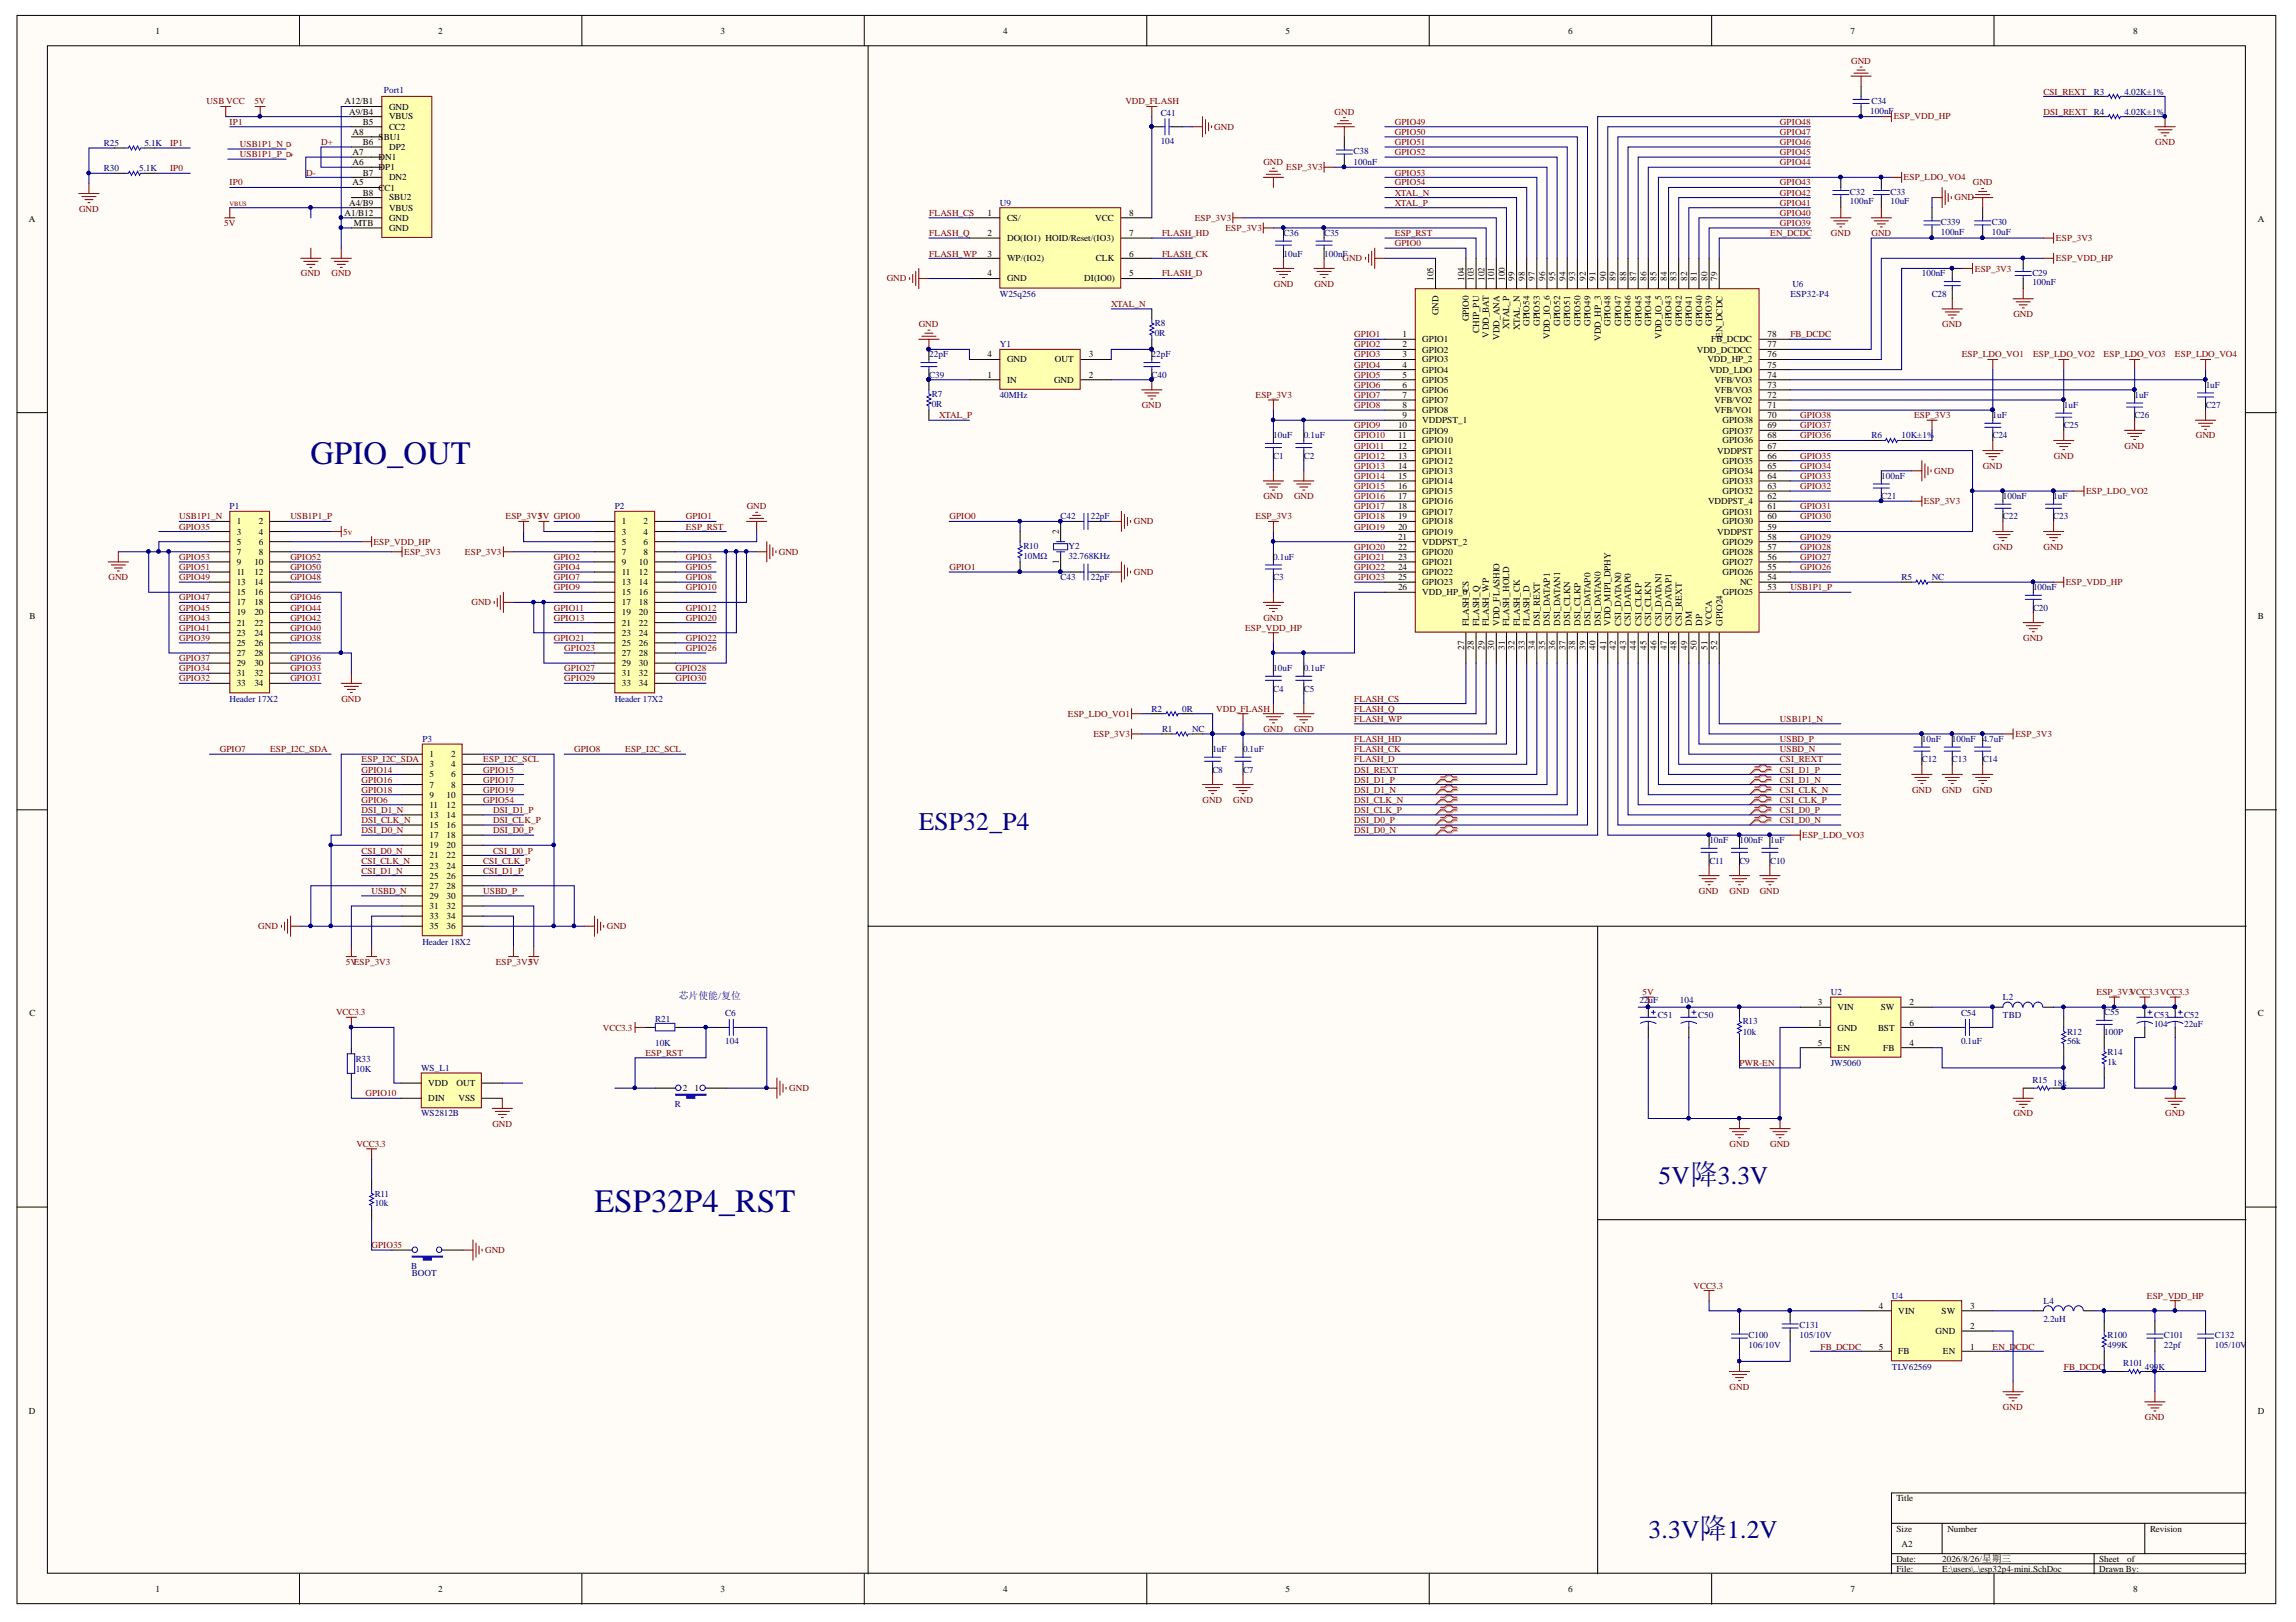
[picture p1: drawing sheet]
<svg xmlns="http://www.w3.org/2000/svg" width="297mm" height="210mm" viewBox="0 0 297 210" stroke-linecap="round" stroke-linejoin="round" font-family="sans-serif">
<defs><g id="words">
<g font-size="4.2" fill="#000080">
<text x="40.2" y="60">GPIO_OUT</text>
<text x="76.9" y="156.9">ESP32P4_RST</text>
</g>
<g font-size="3.3" fill="#000080">
<text x="118.9" y="107.4">ESP32_P4</text>
<text x="214.5" y="153.2">5V降3.3V</text>
<text x="213.3" y="199.1">3.3V降1.2V</text>
</g>
<text font-size="1.3" fill="#000080" x="87.8" y="129.3">芯片使能/复位</text>
<g font-size="1.2">
<text x="20.1" y="4.4">1</text>
<text x="56.7" y="4.4">2</text>
<text x="93.2" y="4.4">3</text>
<text x="129.8" y="4.4">4</text>
<text x="166.3" y="4.4">5</text>
<text x="202.9" y="4.4">6</text>
<text x="239.4" y="4.4">7</text>
<text x="276" y="4.4">8</text>
<text x="44.6" y="13.5">A12/B1</text>
<text x="45.2" y="14.9">A9/B4</text>
<text x="45.6" y="17.5">A8</text>
<text x="47" y="16.1">B5</text>
<text x="50.3" y="14.2">GND</text>
<text x="50.3" y="15.5">VBUS</text>
<text x="50.3" y="16.8">CC2</text>
<text x="45.6" y="24">A5</text>
<text x="45.6" y="21.4">A6</text>
<text x="45.6" y="20.1">A7</text>
<text x="47" y="22.7">B7</text>
<text x="47" y="18.8">B6</text>
<text x="49" y="22.1">DP1</text>
<text x="49" y="20.7">DN1</text>
<text x="49" y="18.1">S</text>
<text x="49.7" y="18.1">BU1</text>
<text x="50.3" y="23.3">DN2</text>
<text x="50.3" y="19.4">DP2</text>
<text x="3.7" y="28.7">A</text>
<text x="44.6" y="28">A1/B12</text>
<text x="45.2" y="26.6">A4/B9</text>
<text x="45.8" y="29.2">MTB</text>
<text x="47" y="25.4">B8</text>
<text x="49" y="24.7">CC1</text>
<text x="50.3" y="28.6">GND</text>
<text x="50.3" y="27.3">VBUS</text>
<text x="50.3" y="25.9">SBU2</text>
<text x="50.3" y="29.9">GND</text>
<text x="127.7" y="28">1</text>
<text x="130.3" y="28.6">CS/</text>
<text x="141.7" y="28.6">VCC</text>
<text x="146.1" y="28">8</text>
<text x="292.1" y="28.7">A</text>
<text x="127.7" y="30.6">2</text>
<text x="127.7" y="33.2">3</text>
<text x="127.7" y="35.7">4</text>
<text x="130.3" y="31.2">DO(IO1) HOID/Reset/(IO3)</text>
<text x="130.3" y="33.8">WP/(IO2)</text>
<text x="141.8" y="33.8">CLK</text>
<text x="146.1" y="30.6">7</text>
<text x="146.1" y="33.2">6</text>
<text x="146.1" y="35.7">5</text>
<text x="130.3" y="36.4">GND</text>
<text x="140.3" y="36.4">DI(IO0)</text>
<text x="185.4" y="36.3" transform="rotate(-90 185.4 36.3)">105</text>
<text x="186.1" y="40.8" transform="rotate(-90 186.1 40.8)">GND</text>
<text x="189.4" y="36.3" transform="rotate(-90 189.4 36.3)">104</text>
<text x="190" y="41.6" transform="rotate(-90 190 41.6)">GPIO0</text>
<text x="190.7" y="36.3" transform="rotate(-90 190.7 36.3)">103</text>
<text x="192" y="36.3" transform="rotate(-90 192 36.3)">102</text>
<text x="193.3" y="36.3" transform="rotate(-90 193.3 36.3)">101</text>
<text x="194.7" y="36.3" transform="rotate(-90 194.7 36.3)">100</text>
<text x="195.9" y="36.3" transform="rotate(-90 195.9 36.3)">99</text>
<text x="197.3" y="36.3" transform="rotate(-90 197.3 36.3)">98</text>
<text x="198.6" y="36.3" transform="rotate(-90 198.6 36.3)">97</text>
<text x="199.9" y="36.3" transform="rotate(-90 199.9 36.3)">96</text>
<text x="201.2" y="36.3" transform="rotate(-90 201.2 36.3)">95</text>
<text x="202.5" y="36.3" transform="rotate(-90 202.5 36.3)">94</text>
<text x="203.8" y="36.3" transform="rotate(-90 203.8 36.3)">93</text>
<text x="205.2" y="36.3" transform="rotate(-90 205.2 36.3)">92</text>
<text x="206.4" y="36.3" transform="rotate(-90 206.4 36.3)">91</text>
<text x="207.8" y="36.3" transform="rotate(-90 207.8 36.3)">90</text>
<text x="209" y="36.3" transform="rotate(-90 209 36.3)">89</text>
<text x="210.4" y="36.3" transform="rotate(-90 210.4 36.3)">88</text>
<text x="211.7" y="36.3" transform="rotate(-90 211.7 36.3)">87</text>
<text x="213" y="36.3" transform="rotate(-90 213 36.3)">86</text>
<text x="214.3" y="36.3" transform="rotate(-90 214.3 36.3)">85</text>
<text x="215.6" y="36.3" transform="rotate(-90 215.6 36.3)">84</text>
<text x="216.9" y="36.3" transform="rotate(-90 216.9 36.3)">83</text>
<text x="218.3" y="36.3" transform="rotate(-90 218.3 36.3)">82</text>
<text x="219.5" y="36.3" transform="rotate(-90 219.5 36.3)">81</text>
<text x="220.9" y="36.3" transform="rotate(-90 220.9 36.3)">80</text>
<text x="222.2" y="36.3" transform="rotate(-90 222.2 36.3)">79</text>
<text x="127.7" y="46.2">4</text>
<text x="130.3" y="46.9">GND</text>
<text x="136.5" y="46.9">OUT</text>
<text x="140.9" y="46.2">3</text>
<text x="181.5" y="43.6">1</text>
<text x="181.5" y="45">2</text>
<text x="181.5" y="46.2">3</text>
<text x="181.5" y="47.6">4</text>
<text x="184" y="44.3">GPIO1</text>
<text x="184" y="45.6">GPIO2</text>
<text x="184" y="46.9">GPIO3</text>
<text x="191.4" y="43.1" transform="rotate(-90 191.4 43.1)">CHIP_PU</text>
<text x="192.6" y="43.7" transform="rotate(-90 192.6 43.7)">VDD_BAT</text>
<text x="194" y="43.9" transform="rotate(-90 194 43.9)">VDD_ANA</text>
<text x="195.3" y="42.6" transform="rotate(-90 195.3 42.6)">XTAL_P</text>
<text x="196.6" y="42.8" transform="rotate(-90 196.6 42.8)">XTAL_N</text>
<text x="197.9" y="42.2" transform="rotate(-90 197.9 42.2)">GPIO54</text>
<text x="199.2" y="42.2" transform="rotate(-90 199.2 42.2)">GPIO53</text>
<text x="200.5" y="43.9" transform="rotate(-90 200.5 43.9)">VDD_IO_6</text>
<text x="201.9" y="42.2" transform="rotate(-90 201.9 42.2)">GPIO52</text>
<text x="203.1" y="42.2" transform="rotate(-90 203.1 42.2)">GPIO51</text>
<text x="204.5" y="42.2" transform="rotate(-90 204.5 42.2)">GPIO50</text>
<text x="205.7" y="42.2" transform="rotate(-90 205.7 42.2)">GPIO49</text>
<text x="207.1" y="44.1" transform="rotate(-90 207.1 44.1)">VDD_HP_3</text>
<text x="208.4" y="42.2" transform="rotate(-90 208.4 42.2)">GPIO48</text>
<text x="209.7" y="42.2" transform="rotate(-90 209.7 42.2)">GPIO47</text>
<text x="211" y="42.2" transform="rotate(-90 211 42.2)">GPIO46</text>
<text x="212.3" y="42.2" transform="rotate(-90 212.3 42.2)">GPIO45</text>
<text x="213.6" y="42.2" transform="rotate(-90 213.6 42.2)">GPIO44</text>
<text x="215" y="43.9" transform="rotate(-90 215 43.9)">VDD_IO_5</text>
<text x="216.2" y="42.2" transform="rotate(-90 216.2 42.2)">GPIO43</text>
<text x="217.6" y="42.2" transform="rotate(-90 217.6 42.2)">GPIO42</text>
<text x="218.9" y="42.2" transform="rotate(-90 218.9 42.2)">GPIO41</text>
<text x="219.5" y="45.6">VDD_DCDCC</text>
<text x="220.2" y="42.2" transform="rotate(-90 220.2 42.2)">GPIO40</text>
<text x="220.9" y="46.9">VDD_HP_2</text>
<text x="221.4" y="44.3">FB_DCDC</text>
<text x="221.5" y="42.2" transform="rotate(-90 221.5 42.2)">GPIO39</text>
<text x="222.8" y="43.7" transform="rotate(-90 222.8 43.7)">EN_DCDC</text>
<text x="228.7" y="47.6">75</text>
<text x="228.7" y="46.2">76</text>
<text x="228.7" y="45">77</text>
<text x="228.7" y="43.6">78</text>
<text x="127.7" y="48.9">1</text>
<text x="130.3" y="49.5">IN</text>
<text x="136.4" y="49.5">GND</text>
<text x="140.9" y="48.9">2</text>
<text x="181.5" y="48.9">5</text>
<text x="181.5" y="50.2">6</text>
<text x="181.5" y="51.5">7</text>
<text x="181.5" y="52.8">8</text>
<text x="184" y="48.3">GPIO4</text>
<text x="184" y="49.5">GPIO5</text>
<text x="184" y="50.9">GPIO6</text>
<text x="184" y="52.1">GPIO7</text>
<text x="184" y="53.5">GPIO8</text>
<text x="221.1" y="48.3">VDD_LDO</text>
<text x="221.8" y="53.5">VFB/VO1</text>
<text x="221.8" y="52.1">VFB/VO2</text>
<text x="221.8" y="50.9">VFB/VO3</text>
<text x="221.8" y="49.5">VFB/VO3</text>
<text x="228.7" y="52.8">71</text>
<text x="228.7" y="51.5">72</text>
<text x="228.7" y="50.2">73</text>
<text x="228.7" y="48.9">74</text>
<text x="180.9" y="55.4">10</text>
<text x="180.9" y="56.7">11</text>
<text x="180.9" y="58.1">12</text>
<text x="180.9" y="59.3">13</text>
<text x="181.5" y="54.1">9</text>
<text x="184" y="54.8">VDDPST_1</text>
<text x="184" y="56.1">GPIO9</text>
<text x="184" y="57.4">GPIO10</text>
<text x="184" y="58.7">GPIO11</text>
<text x="222.2" y="58.7">VDDPST</text>
<text x="222.8" y="57.4">GPIO36</text>
<text x="222.8" y="56.1">GPIO37</text>
<text x="222.8" y="54.8">GPIO38</text>
<text x="228.7" y="59.3">66</text>
<text x="228.7" y="58.1">67</text>
<text x="228.7" y="56.7">68</text>
<text x="228.7" y="55.4">69</text>
<text x="228.7" y="54.1">70</text>
<text x="180.9" y="60.7">14</text>
<text x="180.9" y="62">15</text>
<text x="180.9" y="63.3">16</text>
<text x="180.9" y="64.6">17</text>
<text x="180.9" y="65.9">18</text>
<text x="184" y="60">GPIO12</text>
<text x="184" y="61.4">GPIO13</text>
<text x="184" y="62.6">GPIO14</text>
<text x="184" y="64">GPIO15</text>
<text x="184" y="65.3">GPIO16</text>
<text x="221" y="65.3">VDDPST_4</text>
<text x="222.8" y="64">GPIO32</text>
<text x="222.8" y="62.6">GPIO33</text>
<text x="222.8" y="61.4">GPIO34</text>
<text x="222.8" y="60">GPIO35</text>
<text x="228.7" y="65.9">61</text>
<text x="228.7" y="64.6">62</text>
<text x="228.7" y="63.3">63</text>
<text x="228.7" y="62">64</text>
<text x="228.7" y="60.7">65</text>
<text x="30.6" y="67.9">1</text>
<text x="30.6" y="69.2">3</text>
<text x="30.6" y="70.5">5</text>
<text x="30.6" y="71.8">7</text>
<text x="33.5" y="67.9">2</text>
<text x="33.5" y="69.2">4</text>
<text x="33.5" y="70.5">6</text>
<text x="33.5" y="71.8">8</text>
<text x="80.5" y="67.9">1</text>
<text x="80.5" y="69.2">3</text>
<text x="80.5" y="70.5">5</text>
<text x="80.5" y="71.8">7</text>
<text x="83.2" y="67.9">2</text>
<text x="83.2" y="69.2">4</text>
<text x="83.2" y="70.5">6</text>
<text x="83.2" y="71.8">8</text>
<text x="137" y="69.1" transform="rotate(-90 137 69.1)">2</text>
<text x="180.9" y="67.2">19</text>
<text x="180.9" y="68.5">20</text>
<text x="180.9" y="69.8">21</text>
<text x="180.9" y="71.2">22</text>
<text x="184" y="66.6">GPIO17</text>
<text x="184" y="67.9">GPIO18</text>
<text x="184" y="69.2">GPIO19</text>
<text x="184" y="70.5">VDDPST_2</text>
<text x="184" y="71.8">GPIO20</text>
<text x="222.2" y="69.2">VDDPST</text>
<text x="222.8" y="71.8">GPIO28</text>
<text x="222.8" y="70.5">GPIO29</text>
<text x="222.8" y="67.9">GPIO30</text>
<text x="222.8" y="66.6">GPIO31</text>
<text x="228.7" y="71.2">57</text>
<text x="228.7" y="69.8">58</text>
<text x="228.7" y="68.5">59</text>
<text x="228.7" y="67.2">60</text>
<text x="30.6" y="73.1">9</text>
<text x="30.6" y="74.5">11</text>
<text x="30.6" y="75.7">13</text>
<text x="30.6" y="77">15</text>
<text x="32.9" y="73.1">10</text>
<text x="32.9" y="74.5">12</text>
<text x="32.9" y="75.7">14</text>
<text x="32.9" y="77">16</text>
<text x="80.5" y="73.1">9</text>
<text x="80.5" y="74.5">11</text>
<text x="80.5" y="75.7">13</text>
<text x="80.5" y="77">15</text>
<text x="82.7" y="73.1">10</text>
<text x="82.7" y="74.5">12</text>
<text x="82.7" y="75.7">14</text>
<text x="82.7" y="77">16</text>
<text x="137" y="73" transform="rotate(-90 137 73)">1</text>
<text x="180.9" y="72.4">23</text>
<text x="180.9" y="73.8">24</text>
<text x="180.9" y="75.1">25</text>
<text x="180.9" y="76.4">26</text>
<text x="184" y="73.1">GPIO21</text>
<text x="184" y="74.5">GPIO22</text>
<text x="184" y="75.7">GPIO23</text>
<text x="184" y="77">VDD_HP_0</text>
<text x="222.8" y="77">GPIO25</text>
<text x="222.8" y="74.5">GPIO26</text>
<text x="222.8" y="73.1">GPIO27</text>
<text x="225.1" y="75.7">NC</text>
<text x="228.7" y="76.4">53</text>
<text x="228.7" y="75.1">54</text>
<text x="228.7" y="73.8">55</text>
<text x="228.7" y="72.4">56</text>
<text x="3.8" y="80.1">B</text>
<text x="30.6" y="78.4">17</text>
<text x="30.6" y="79.6">19</text>
<text x="30.6" y="81">21</text>
<text x="30.6" y="82.2">23</text>
<text x="30.6" y="83.6">25</text>
<text x="32.9" y="78.4">18</text>
<text x="32.9" y="79.6">20</text>
<text x="32.9" y="81">22</text>
<text x="32.9" y="82.2">24</text>
<text x="32.9" y="83.6">26</text>
<text x="80.5" y="78.4">17</text>
<text x="80.5" y="79.6">19</text>
<text x="80.5" y="81">21</text>
<text x="80.5" y="82.2">23</text>
<text x="80.5" y="83.6">25</text>
<text x="82.7" y="78.4">18</text>
<text x="82.7" y="79.6">20</text>
<text x="82.7" y="81">22</text>
<text x="82.7" y="82.2">24</text>
<text x="82.7" y="83.6">26</text>
<text x="190" y="81" transform="rotate(-90 190 81)">FLASH_CS</text>
<text x="191.4" y="81" transform="rotate(-90 191.4 81)">FLASH_Q</text>
<text x="192.6" y="81" transform="rotate(-90 192.6 81)">FLASH_WP</text>
<text x="194" y="81" transform="rotate(-90 194 81)">VDD_FLASHIO</text>
<text x="195.3" y="81" transform="rotate(-90 195.3 81)">FLASH_HOLD</text>
<text x="196.6" y="81" transform="rotate(-90 196.6 81)">FLASH_CK</text>
<text x="197.9" y="81" transform="rotate(-90 197.9 81)">FLASH_D</text>
<text x="199.2" y="81" transform="rotate(-90 199.2 81)">DSI_REXT</text>
<text x="200.5" y="81" transform="rotate(-90 200.5 81)">DSI_DATAP1</text>
<text x="201.9" y="81" transform="rotate(-90 201.9 81)">DSI_DATAN1</text>
<text x="203.1" y="81" transform="rotate(-90 203.1 81)">DSI_CLKN</text>
<text x="204.5" y="81" transform="rotate(-90 204.5 81)">DSI_CLKP</text>
<text x="205.7" y="81" transform="rotate(-90 205.7 81)">DSI_DATAP0</text>
<text x="207.1" y="81" transform="rotate(-90 207.1 81)">DSI_DATAN0</text>
<text x="208.4" y="81" transform="rotate(-90 208.4 81)">VDD_MIPI_DPHY</text>
<text x="209.7" y="81" transform="rotate(-90 209.7 81)">CSI_DATAN0</text>
<text x="211" y="81" transform="rotate(-90 211 81)">CSI_DATAP0</text>
<text x="212.3" y="81" transform="rotate(-90 212.3 81)">CSI_CLKP</text>
<text x="213.6" y="81" transform="rotate(-90 213.6 81)">CSI_CLKN</text>
<text x="215" y="81" transform="rotate(-90 215 81)">CSI_DATAN1</text>
<text x="216.2" y="81" transform="rotate(-90 216.2 81)">CSI_DATAP1</text>
<text x="217.6" y="81" transform="rotate(-90 217.6 81)">CSI_REXT</text>
<text x="218.9" y="81" transform="rotate(-90 218.9 81)">DM</text>
<text x="220.2" y="81" transform="rotate(-90 220.2 81)">DP</text>
<text x="221.5" y="81" transform="rotate(-90 221.5 81)">VCCA</text>
<text x="222.8" y="81" transform="rotate(-90 222.8 81)">GPIO24</text>
<text x="292.1" y="80.1">B</text>
<text x="30.6" y="84.9">27</text>
<text x="30.6" y="86.2">29</text>
<text x="30.6" y="87.5">31</text>
<text x="30.6" y="88.8">33</text>
<text x="32.9" y="84.9">28</text>
<text x="32.9" y="86.2">30</text>
<text x="32.9" y="87.5">32</text>
<text x="32.9" y="88.8">34</text>
<text x="80.5" y="84.9">27</text>
<text x="80.5" y="86.2">29</text>
<text x="80.5" y="87.5">31</text>
<text x="80.5" y="88.8">33</text>
<text x="82.7" y="84.9">28</text>
<text x="82.7" y="86.2">30</text>
<text x="82.7" y="87.5">32</text>
<text x="82.7" y="88.8">34</text>
<text x="189.4" y="84.1" transform="rotate(-90 189.4 84.1)">27</text>
<text x="190.7" y="84.1" transform="rotate(-90 190.7 84.1)">28</text>
<text x="192" y="84.1" transform="rotate(-90 192 84.1)">29</text>
<text x="193.3" y="84.1" transform="rotate(-90 193.3 84.1)">30</text>
<text x="194.7" y="84.1" transform="rotate(-90 194.7 84.1)">31</text>
<text x="195.9" y="84.1" transform="rotate(-90 195.9 84.1)">32</text>
<text x="197.3" y="84.1" transform="rotate(-90 197.3 84.1)">33</text>
<text x="198.6" y="84.1" transform="rotate(-90 198.6 84.1)">34</text>
<text x="199.9" y="84.1" transform="rotate(-90 199.9 84.1)">35</text>
<text x="201.2" y="84.1" transform="rotate(-90 201.2 84.1)">36</text>
<text x="202.5" y="84.1" transform="rotate(-90 202.5 84.1)">37</text>
<text x="203.8" y="84.1" transform="rotate(-90 203.8 84.1)">38</text>
<text x="205.2" y="84.1" transform="rotate(-90 205.2 84.1)">39</text>
<text x="206.4" y="84.1" transform="rotate(-90 206.4 84.1)">40</text>
<text x="207.8" y="84.1" transform="rotate(-90 207.8 84.1)">41</text>
<text x="209" y="84.1" transform="rotate(-90 209 84.1)">42</text>
<text x="210.4" y="84.1" transform="rotate(-90 210.4 84.1)">43</text>
<text x="211.7" y="84.1" transform="rotate(-90 211.7 84.1)">44</text>
<text x="213" y="84.1" transform="rotate(-90 213 84.1)">45</text>
<text x="214.3" y="84.1" transform="rotate(-90 214.3 84.1)">46</text>
<text x="215.6" y="84.1" transform="rotate(-90 215.6 84.1)">47</text>
<text x="216.9" y="84.1" transform="rotate(-90 216.9 84.1)">48</text>
<text x="218.3" y="84.1" transform="rotate(-90 218.3 84.1)">49</text>
<text x="219.5" y="84.1" transform="rotate(-90 219.5 84.1)">50</text>
<text x="220.9" y="84.1" transform="rotate(-90 220.9 84.1)">51</text>
<text x="222.2" y="84.1" transform="rotate(-90 222.2 84.1)">52</text>
<text x="55.6" y="98">1</text>
<text x="55.6" y="99.3">3</text>
<text x="55.6" y="100.6">5</text>
<text x="55.6" y="101.9">7</text>
<text x="58.4" y="98">2</text>
<text x="58.4" y="99.3">4</text>
<text x="58.4" y="100.6">6</text>
<text x="58.4" y="101.9">8</text>
<text x="55.6" y="103.2">9</text>
<text x="55.6" y="104.6">11</text>
<text x="55.6" y="107.2">15</text>
<text x="55.6" y="105.8">13</text>
<text x="57.8" y="103.2">10</text>
<text x="57.8" y="104.6">12</text>
<text x="57.8" y="105.8">14</text>
<text x="57.8" y="107.2">16</text>
<text x="55.6" y="108.4">17</text>
<text x="55.6" y="109.8">19</text>
<text x="55.6" y="111.1">21</text>
<text x="55.6" y="112.4">23</text>
<text x="55.6" y="113.7">25</text>
<text x="57.8" y="108.4">18</text>
<text x="57.8" y="109.8">20</text>
<text x="57.8" y="111.1">22</text>
<text x="57.8" y="112.4">24</text>
<text x="57.8" y="113.7">26</text>
<text x="55.6" y="115">27</text>
<text x="55.6" y="116.3">29</text>
<text x="55.6" y="117.7">31</text>
<text x="55.6" y="118.9">33</text>
<text x="57.8" y="115">28</text>
<text x="57.8" y="116.3">30</text>
<text x="57.8" y="117.7">32</text>
<text x="57.8" y="118.9">34</text>
<text x="55.6" y="120.3">35</text>
<text x="57.8" y="120.3">36</text>
<text x="3.8" y="131.5">C</text>
<text x="235.2" y="130.1">3</text>
<text x="237.7" y="130.8">VIN</text>
<text x="243.3" y="130.8">SW</text>
<text x="247" y="130.1">2</text>
<text x="292.1" y="131.5">C</text>
<text x="235.2" y="135.3">5</text>
<text x="235.2" y="132.7">1</text>
<text x="237.7" y="136">EN</text>
<text x="237.7" y="133.4">GND</text>
<text x="243" y="133.4">BST</text>
<text x="243.6" y="136">FB</text>
<text x="247" y="132.7">6</text>
<text x="247" y="135.3">4</text>
<text x="55.4" y="140.6">VDD</text>
<text x="55.4" y="142.5">DIN</text>
<text x="59.1" y="140.6">OUT</text>
<text x="59.3" y="142.5">VSS</text>
<text x="88.3" y="141.2">2</text>
<text x="89.8" y="141.2">1</text>
<text x="243.1" y="169.4">4</text>
<text x="245.6" y="170">VIN</text>
<text x="250.4" y="172.6">GND</text>
<text x="251.2" y="170">SW</text>
<text x="254.9" y="169.4">3</text>
<text x="254.9" y="172">2</text>
<text x="243.1" y="174.6">5</text>
<text x="245.6" y="175.2">FB</text>
<text x="251.3" y="175.2">EN</text>
<text x="254.9" y="174.6">1</text>
<text x="3.7" y="182.9">D</text>
<text x="292.1" y="182.9">D</text>
<text x="245.3" y="194.3">Title</text>
<text x="245.3" y="198.2">Size</text>
<text x="245.3" y="202.1">Date:</text>
<text x="245.3" y="203.4">File:</text>
<text x="246" y="200.2">A2</text>
<text x="251.3" y="202.1">2026/8/26/星期三</text>
<text x="251.3" y="203.4">E:\users\..\esp32p4-mini.SchDoc</text>
<text x="251.9" y="198.2">Number</text>
<text x="271.6" y="202.1">Sheet</text>
<text x="271.6" y="203.4">Drawn By:</text>
<text x="275.2" y="202.1">of</text>
<text x="278.2" y="198.2">Revision</text>
<text x="20.1" y="206">1</text>
<text x="56.7" y="206">2</text>
<text x="93.2" y="206">3</text>
<text x="129.8" y="206">4</text>
<text x="166.3" y="206">5</text>
<text x="202.9" y="206">6</text>
<text x="239.4" y="206">7</text>
<text x="276" y="206">8</text>
</g>
<g font-size="1.2" fill="#000080">
<text x="49.7" y="12">Port1</text>
<text x="150.2" y="15">C41</text>
<text x="242" y="14.7">100nF</text>
<text x="242.1" y="13.5">C34</text>
<text x="270.9" y="12.2">R3</text>
<text x="270.9" y="14.9">R4</text>
<text x="274.9" y="12.2">4.02K±1%</text>
<text x="274.9" y="14.9">4.02K±1%</text>
<text x="13.5" y="18.9">R25</text>
<text x="13.5" y="22.1">R30</text>
<text x="18" y="22.1">5.1K</text>
<text x="18.7" y="18.9">5.1K</text>
<text x="150.2" y="18.7">104</text>
<text x="175.1" y="21.3">100nF</text>
<text x="175.1" y="19.9">C38</text>
<text x="129.4" y="26.6">U9</text>
<text x="239.3" y="26.5">100nF</text>
<text x="239.3" y="25.2">C32</text>
<text x="244.6" y="26.5">10uF</text>
<text x="244.6" y="25.2">C33</text>
<text x="251.1" y="29.1">C339</text>
<text x="257.7" y="29.1">C30</text>
<text x="166.1" y="33.2">10uF</text>
<text x="166.1" y="30.6">C36</text>
<text x="171.3" y="33.2">100nF</text>
<text x="171.3" y="30.6">C35</text>
<text x="248.6" y="35.7">100nF</text>
<text x="251.1" y="30.4">100nF</text>
<text x="257.7" y="30.4">10uF</text>
<text x="262.9" y="35.7">C29</text>
<text x="129.4" y="38.4">W25q256</text>
<text x="231.6" y="38.4">ESP32-P4</text>
<text x="231.9" y="37.1">U6</text>
<text x="249.9" y="38.4">C28</text>
<text x="262.9" y="36.9">100nF</text>
<text x="120.2" y="46.2">22pF</text>
<text x="129.4" y="45">Y1</text>
<text x="149" y="46.2">22pF</text>
<text x="149.4" y="43.5">0R</text>
<text x="149.4" y="42.2">R8</text>
<text x="120.2" y="48.9">C39</text>
<text x="120.6" y="52.7">0R</text>
<text x="120.6" y="51.4">R7</text>
<text x="129.4" y="51.5">40MHz</text>
<text x="149" y="48.9">C40</text>
<text x="267" y="52.8">1uF</text>
<text x="276.1" y="51.5">1uF</text>
<text x="285.4" y="50.2">1uF</text>
<text x="285.4" y="52.8">C27</text>
<text x="164.7" y="56.7">10uF</text>
<text x="164.7" y="59.3">C1</text>
<text x="168.7" y="56.7">0.1uF</text>
<text x="168.7" y="59.3">C2</text>
<text x="242.1" y="56.7">R6</text>
<text x="246" y="56.7">10K±1%</text>
<text x="257.8" y="54.1">1uF</text>
<text x="257.8" y="56.7">C24</text>
<text x="267" y="55.4">C25</text>
<text x="276.1" y="54.1">C26</text>
<text x="29.7" y="65.9">P1</text>
<text x="79.5" y="65.9">P2</text>
<text x="243.4" y="62">100nF</text>
<text x="243.4" y="64.6">C21</text>
<text x="259.1" y="64.6">100nF</text>
<text x="265.6" y="64.6">1uF</text>
<text x="132.4" y="71">R10</text>
<text x="137.2" y="67.2">C42</text>
<text x="138.2" y="71">Y2</text>
<text x="141.1" y="67.2">22pF</text>
<text x="259.1" y="67.2">C22</text>
<text x="265.6" y="67.2">C23</text>
<text x="132.4" y="72.4">10MΩ</text>
<text x="137.2" y="75.1">C43</text>
<text x="138.2" y="72.4">32.768KHz</text>
<text x="141.1" y="75.1">22pF</text>
<text x="164.7" y="72.4">0.1uF</text>
<text x="164.7" y="75.1">C3</text>
<text x="246" y="75.1">R5</text>
<text x="249.9" y="75.1">NC</text>
<text x="263" y="76.4">100nF</text>
<text x="263" y="79">C20</text>
<text x="164.7" y="86.9">10uF</text>
<text x="164.7" y="89.5">C4</text>
<text x="168.7" y="86.9">0.1uF</text>
<text x="168.7" y="89.5">C5</text>
<text x="29.7" y="90.8">Header 17X2</text>
<text x="79.5" y="90.8">Header 17X2</text>
<text x="149" y="92.1">R2</text>
<text x="150.3" y="94.8">R1</text>
<text x="153" y="92.1">0R</text>
<text x="154.2" y="94.8">NC</text>
<text x="54.7" y="96">P3</text>
<text x="156.8" y="97.4">1uF</text>
<text x="156.8" y="100">C8</text>
<text x="160.8" y="97.4">0.1uF</text>
<text x="160.8" y="100">C7</text>
<text x="248.6" y="96">10nF</text>
<text x="248.6" y="98.6">C12</text>
<text x="252.5" y="96">100nF</text>
<text x="252.5" y="98.6">C13</text>
<text x="256.5" y="96">4.7uF</text>
<text x="256.5" y="98.6">C14</text>
<text x="221.1" y="109.1">10nF</text>
<text x="221.1" y="111.7">C11</text>
<text x="225" y="109.1">100nF</text>
<text x="225" y="111.7">C9</text>
<text x="229" y="109.1">1uF</text>
<text x="229" y="111.7">C10</text>
<text x="54.7" y="122.2">Header 18X2</text>
<text x="93.8" y="131.5">C6</text>
<text x="212.1" y="129.8">22uF</text>
<text x="214.5" y="131.7">C51</text>
<text x="217.3" y="129.8">104</text>
<text x="219.7" y="131.7">C50</text>
<text x="236.9" y="128.7">U2</text>
<text x="253.7" y="131.5">C54</text>
<text x="259.1" y="131.8">TBD</text>
<text x="259.1" y="129.4">L2</text>
<text x="272.2" y="131.4">C55</text>
<text x="278.7" y="131.7">C53</text>
<text x="282.6" y="131.7">C52</text>
<text x="46" y="137.4">R33</text>
<text x="84.8" y="135.3">10K</text>
<text x="84.8" y="132.2">R21</text>
<text x="93.8" y="135.2">104</text>
<text x="225.5" y="133.9">10k</text>
<text x="225.5" y="132.5">R13</text>
<text x="236.9" y="138">JW5060</text>
<text x="253.7" y="135.2">0.1uF</text>
<text x="267.4" y="135.2">56k</text>
<text x="267.4" y="133.9">R12</text>
<text x="272.2" y="134">100P</text>
<text x="272.7" y="137.8">1k</text>
<text x="272.7" y="136.5">R14</text>
<text x="278.7" y="133">104</text>
<text x="282.6" y="133">22uF</text>
<text x="46" y="138.7">10K</text>
<text x="54.5" y="138.6">WS_L1</text>
<text x="87.3" y="143.3">R</text>
<text x="262.9" y="140.2">R15</text>
<text x="265.6" y="140.6">18k</text>
<text x="54.5" y="144.5">WS2812B</text>
<text x="48.5" y="154.9">R11</text>
<text x="48.5" y="156.1">10k</text>
<text x="53.2" y="164.2">B</text>
<text x="53.3" y="165.2">BOOT</text>
<text x="226.2" y="173.2">C100</text>
<text x="232.8" y="171.9">C131</text>
<text x="232.8" y="173.2">105/10V</text>
<text x="244.7" y="168">U4</text>
<text x="264.4" y="171.1">2.2uH</text>
<text x="264.4" y="168.7">L4</text>
<text x="272.7" y="173.2">R100</text>
<text x="279.9" y="173.2">C101</text>
<text x="286.5" y="173.2">C132</text>
<text x="226.2" y="174.5">106/10V</text>
<text x="244.7" y="177.3">TLV62569</text>
<text x="272.7" y="174.5">499K</text>
<text x="274.7" y="176.8">R101</text>
<text x="277.5" y="177.3">499K</text>
<text x="279.9" y="174.5">22pf</text>
<text x="286.5" y="174.5">105/10V</text>
</g>
<g font-size="1.2" fill="#800000">
<text x="239.5" y="8.3">GND</text>
<text x="26.7" y="13.5">USB VCC</text>
<text x="29.7" y="16.1">IP1</text>
<text x="32.9" y="13.5">5V</text>
<text x="145.6" y="13.5">VDD_FLASH</text>
<text x="157.1" y="16.8">GND</text>
<text x="172.7" y="14.9">GND</text>
<text x="180.5" y="16.1">GPIO49</text>
<text x="180.5" y="17.5">GPIO50</text>
<text x="230.3" y="17.5">GPIO47</text>
<text x="230.3" y="16.1">GPIO48</text>
<text x="245" y="15.5">ESP_VDD_HP</text>
<text x="264.4" y="12.2">CSI_REXT</text>
<text x="264.4" y="14.9">DSI_REXT</text>
<text x="22" y="18.9">IP1</text>
<text x="22" y="22.1">IP0</text>
<text x="29.7" y="24">IP0</text>
<text x="31" y="20.4">USB1P1_P</text>
<text x="31" y="19">USB1P1_N</text>
<text x="39.6" y="22.7">D-</text>
<text x="41.5" y="18.8">D+</text>
<text x="163.4" y="21.4">GND</text>
<text x="166.4" y="22.1">ESP_3V3</text>
<text x="180.5" y="18.8">GPIO51</text>
<text x="180.5" y="20.1">GPIO52</text>
<text x="180.5" y="22.7">GPIO53</text>
<text x="180.5" y="24">GPIO54</text>
<text x="230.3" y="24">GPIO43</text>
<text x="230.3" y="21.4">GPIO44</text>
<text x="230.3" y="20.1">GPIO45</text>
<text x="230.3" y="18.8">GPIO46</text>
<text x="246.3" y="23.3">ESP_LDO_VO4</text>
<text x="255.2" y="24">GND</text>
<text x="278.8" y="18.8">GND</text>
<text x="10.2" y="27.4">GND</text>
<text x="29" y="29.2">5V</text>
<text x="120.2" y="28">FLASH_CS</text>
<text x="154.6" y="28.6">ESP_3V3</text>
<text x="158.5" y="29.9">ESP_3V3</text>
<text x="180.5" y="25.4">XTAL_N</text>
<text x="180.5" y="26.6">XTAL_P</text>
<text x="230.3" y="29.2">GPIO39</text>
<text x="230.3" y="28">GPIO40</text>
<text x="230.3" y="26.6">GPIO41</text>
<text x="230.3" y="25.4">GPIO42</text>
<text x="252.9" y="25.9">GND</text>
<text x="38.9" y="35.7">GND</text>
<text x="42.9" y="35.7">GND</text>
<text x="120.2" y="30.6">FLASH_Q</text>
<text x="120.2" y="33.2">FLASH_WP</text>
<text x="150.3" y="30.6">FLASH_HD</text>
<text x="150.3" y="33.2">FLASH_CK</text>
<text x="150.3" y="35.7">FLASH_D</text>
<text x="173.7" y="33.8">GND</text>
<text x="180.5" y="30.6">ESP_RST</text>
<text x="180.5" y="31.9">GPIO0</text>
<text x="229" y="30.6">EN_DCDC</text>
<text x="236.9" y="30.6">GND</text>
<text x="242.1" y="30.6">GND</text>
<text x="255.5" y="35.2">ESP_3V3</text>
<text x="266" y="33.8">ESP_VDD_HP</text>
<text x="266" y="31.2">ESP_3V3</text>
<text x="114.7" y="36.4">GND</text>
<text x="143.7" y="39.7">XTAL_N</text>
<text x="164.8" y="37.1">GND</text>
<text x="170" y="37.1">GND</text>
<text x="260.5" y="41">GND</text>
<text x="118.9" y="42.3">GND</text>
<text x="175.2" y="43.6">GPIO1</text>
<text x="175.2" y="45">GPIO2</text>
<text x="175.2" y="46.2">GPIO3</text>
<text x="175.2" y="47.6">GPIO4</text>
<text x="231.6" y="43.6">FB_DCDC</text>
<text x="251.3" y="42.3">GND</text>
<text x="253.8" y="46.2">ESP_LDO_VO1</text>
<text x="263" y="46.2">ESP_LDO_VO2</text>
<text x="272.2" y="46.2">ESP_LDO_VO3</text>
<text x="281.4" y="46.2">ESP_LDO_VO4</text>
<text x="147.7" y="52.8">GND</text>
<text x="162.4" y="51.5">ESP_3V3</text>
<text x="175.2" y="48.9">GPIO5</text>
<text x="175.2" y="50.2">GPIO6</text>
<text x="175.2" y="51.5">GPIO7</text>
<text x="175.2" y="52.8">GPIO8</text>
<text x="121.5" y="54.1">XTAL_P</text>
<text x="175.2" y="55.4">GPIO9</text>
<text x="175.2" y="56.7">GPIO10</text>
<text x="175.2" y="58.1">GPIO11</text>
<text x="175.2" y="59.3">GPIO12</text>
<text x="232.9" y="59.3">GPIO35</text>
<text x="232.9" y="56.7">GPIO36</text>
<text x="232.9" y="55.4">GPIO37</text>
<text x="232.9" y="54.1">GPIO38</text>
<text x="247.6" y="54.1">ESP_3V3</text>
<text x="265.7" y="59.3">GND</text>
<text x="274.9" y="58.1">GND</text>
<text x="284.1" y="56.7">GND</text>
<text x="96.6" y="65.9">GND</text>
<text x="163.4" y="64.6">GND</text>
<text x="167.4" y="64.6">GND</text>
<text x="175.2" y="60.7">GPIO13</text>
<text x="175.2" y="62">GPIO14</text>
<text x="175.2" y="63.3">GPIO15</text>
<text x="175.2" y="64.6">GPIO16</text>
<text x="175.2" y="65.9">GPIO17</text>
<text x="232.9" y="65.9">GPIO31</text>
<text x="232.9" y="63.3">GPIO32</text>
<text x="232.9" y="62">GPIO33</text>
<text x="232.9" y="60.7">GPIO34</text>
<text x="248.9" y="65.3">ESP_3V3</text>
<text x="250.2" y="61.4">GND</text>
<text x="256.5" y="60.7">GND</text>
<text x="269.9" y="64">ESP_LDO_VO2</text>
<text x="23.2" y="68.5">GPIO35</text>
<text x="23.2" y="67.2">USB1P1_N</text>
<text x="37.6" y="67.2">USB1P1_P</text>
<text x="44.4" y="69.2">5v</text>
<text x="48.3" y="70.5">ESP_VDD_HP</text>
<text x="52.3" y="71.8">ESP_3V3</text>
<text x="60.2" y="71.8">ESP_3V3</text>
<text x="65.4" y="67.2">ESP_3V35V GPIO0</text>
<text x="88.7" y="67.2">GPIO1</text>
<text x="88.7" y="68.5">ESP_RST</text>
<text x="100.8" y="71.8">GND</text>
<text x="122.8" y="67.2">GPIO0</text>
<text x="146.7" y="67.9">GND</text>
<text x="162.4" y="67.2">ESP_3V3</text>
<text x="175.2" y="67.2">GPIO18</text>
<text x="175.2" y="68.5">GPIO19</text>
<text x="175.2" y="71.2">GPIO20</text>
<text x="232.9" y="71.2">GPIO28</text>
<text x="232.9" y="69.8">GPIO29</text>
<text x="232.9" y="67.2">GPIO30</text>
<text x="257.9" y="71.2">GND</text>
<text x="264.4" y="71.2">GND</text>
<text x="14" y="75.1">GND</text>
<text x="23.2" y="77.7">GPIO47</text>
<text x="23.2" y="75.1">GPIO49</text>
<text x="23.2" y="73.8">GPIO51</text>
<text x="23.2" y="72.4">GPIO53</text>
<text x="37.6" y="77.7">GPIO46</text>
<text x="37.6" y="75.1">GPIO48</text>
<text x="37.6" y="73.8">GPIO50</text>
<text x="37.6" y="72.4">GPIO52</text>
<text x="71.7" y="72.4">GPIO2</text>
<text x="71.7" y="73.8">GPIO4</text>
<text x="71.7" y="75.1">GPIO7</text>
<text x="71.7" y="76.4">GPIO9</text>
<text x="88.7" y="72.4">GPIO3</text>
<text x="88.7" y="73.8">GPIO5</text>
<text x="88.7" y="75.1">GPIO8</text>
<text x="88.7" y="76.4">GPIO10</text>
<text x="122.8" y="73.8">GPIO1</text>
<text x="146.7" y="74.5">GND</text>
<text x="175.2" y="72.4">GPIO21</text>
<text x="175.2" y="73.8">GPIO22</text>
<text x="175.2" y="75.1">GPIO23</text>
<text x="231.6" y="76.4">USB1P1_P</text>
<text x="232.9" y="73.8">GPIO26</text>
<text x="232.9" y="72.4">GPIO27</text>
<text x="267.2" y="75.7">ESP_VDD_HP</text>
<text x="23.2" y="82.9">GPIO39</text>
<text x="23.2" y="81.7">GPIO41</text>
<text x="23.2" y="80.3">GPIO43</text>
<text x="23.2" y="79">GPIO45</text>
<text x="37.6" y="82.9">GPIO38</text>
<text x="37.6" y="81.7">GPIO40</text>
<text x="37.6" y="80.3">GPIO42</text>
<text x="37.6" y="79">GPIO44</text>
<text x="61" y="78.4">GND</text>
<text x="71.7" y="79">GPIO11</text>
<text x="71.7" y="80.3">GPIO13</text>
<text x="71.7" y="82.9">GPIO21</text>
<text x="88.7" y="79">GPIO12</text>
<text x="88.7" y="80.3">GPIO20</text>
<text x="88.7" y="82.9">GPIO22</text>
<text x="161.1" y="81.7">ESP_VDD_HP</text>
<text x="163.4" y="80.3">GND</text>
<text x="261.7" y="82.9">GND</text>
<text x="23.2" y="88.2">GPIO32</text>
<text x="23.2" y="86.9">GPIO34</text>
<text x="23.2" y="85.5">GPIO37</text>
<text x="37.6" y="88.2">GPIO31</text>
<text x="37.6" y="86.9">GPIO33</text>
<text x="37.6" y="85.5">GPIO36</text>
<text x="73" y="86.9">GPIO27</text>
<text x="73" y="88.2">GPIO29</text>
<text x="73" y="84.3">GPIO23</text>
<text x="87.4" y="86.9">GPIO28</text>
<text x="87.4" y="88.2">GPIO30</text>
<text x="88.7" y="84.3">GPIO26</text>
<text x="44.2" y="90.8">GND</text>
<text x="138.2" y="92.7">ESP_LDO_VO1</text>
<text x="141.4" y="95.3">ESP_3V3</text>
<text x="157.4" y="92.1">VDD_FLASH</text>
<text x="163.4" y="94.8">GND</text>
<text x="167.4" y="94.8">GND</text>
<text x="175.2" y="90.8">FLASH_CS</text>
<text x="175.2" y="92.1">FLASH_Q</text>
<text x="175.2" y="93.4">FLASH_WP</text>
<text x="230.3" y="93.4">USB1P1_N</text>
<text x="260.7" y="95.3">ESP_3V3</text>
<text x="28.4" y="97.4">GPIO7</text>
<text x="34.9" y="97.4">ESP_I2C_SDA</text>
<text x="46.8" y="98.6">ESP_I2C_SDA</text>
<text x="46.8" y="100">GPIO14</text>
<text x="46.8" y="101.3">GPIO16</text>
<text x="62.5" y="98.6">ESP_I2C_SCL</text>
<text x="62.5" y="100">GPIO15</text>
<text x="62.5" y="101.3">GPIO17</text>
<text x="74.3" y="97.4">GPIO8</text>
<text x="80.9" y="97.4">ESP_I2C_SCL</text>
<text x="175.2" y="96">FLASH_HD</text>
<text x="175.2" y="97.4">FLASH_CK</text>
<text x="175.2" y="98.6">FLASH_D</text>
<text x="175.2" y="100">DSI_REXT</text>
<text x="175.2" y="101.3">DSI_D1_P</text>
<text x="230.3" y="96">USBD_P</text>
<text x="230.3" y="97.4">USBD_N</text>
<text x="230.3" y="98.6">CSI_REXT</text>
<text x="230.3" y="100">CSI_D1_P</text>
<text x="230.3" y="101.3">CSI_D1_N</text>
<text x="46.8" y="106.5">DSI_CLK_N</text>
<text x="46.8" y="105.2">DSI_D1_N</text>
<text x="46.8" y="107.9">DSI_D0_N</text>
<text x="46.8" y="102.6">GPIO18</text>
<text x="46.8" y="103.9">GPIO6</text>
<text x="62.5" y="102.6">GPIO19</text>
<text x="62.5" y="103.9">GPIO54</text>
<text x="63.8" y="106.5">DSI_CLK_P</text>
<text x="63.8" y="105.2">DSI_D1_P</text>
<text x="63.8" y="107.9">DSI_D0_P</text>
<text x="155.6" y="103.9">GND</text>
<text x="159.6" y="103.9">GND</text>
<text x="175.2" y="102.6">DSI_D1_N</text>
<text x="175.2" y="103.9">DSI_CLK_N</text>
<text x="175.2" y="105.2">DSI_CLK_P</text>
<text x="175.2" y="106.5">DSI_D0_P</text>
<text x="175.2" y="107.9">DSI_D0_N</text>
<text x="230.3" y="102.6">CSI_CLK_N</text>
<text x="230.3" y="103.9">CSI_CLK_P</text>
<text x="230.3" y="105.2">CSI_D0_P</text>
<text x="230.3" y="106.5">CSI_D0_N</text>
<text x="247.4" y="102.6">GND</text>
<text x="251.3" y="102.6">GND</text>
<text x="255.2" y="102.6">GND</text>
<text x="46.8" y="111.7">CSI_CLK_N</text>
<text x="46.8" y="113.1">CSI_D1_N</text>
<text x="46.8" y="110.5">CSI_D0_N</text>
<text x="62.5" y="111.7">CSI_CLK_P</text>
<text x="62.5" y="113.1">CSI_D1_P</text>
<text x="63.8" y="110.5">CSI_D0_P</text>
<text x="233.2" y="108.4">ESP_LDO_VO3</text>
<text x="48.1" y="115.7">USBD_N</text>
<text x="62.5" y="115.7">USBD_P</text>
<text x="219.8" y="115.7">GND</text>
<text x="223.8" y="115.7">GND</text>
<text x="227.7" y="115.7">GND</text>
<text x="33.4" y="120.3">GND</text>
<text x="44.8" y="124.8">5VESP_3V3</text>
<text x="64.1" y="124.8">ESP_3V35V</text>
<text x="78.5" y="120.3">GND</text>
<text x="43.5" y="131.4">VCC3.3</text>
<text x="212.5" y="128.7">5V</text>
<text x="271.2" y="128.7">ESP_3V3VCC3.3VCC3.3</text>
<text x="78" y="133.4">VCC3.3</text>
<text x="83.5" y="136.6">ESP_RST</text>
<text x="225" y="138">PWR-EN</text>
<text x="47.3" y="141.8">GPIO10</text>
<text x="102.1" y="141.2">GND</text>
<text x="46.1" y="148.4">VCC3.3</text>
<text x="63.7" y="145.8">GND</text>
<text x="223.8" y="148.4">GND</text>
<text x="229" y="148.4">GND</text>
<text x="260.5" y="144.5">GND</text>
<text x="280.1" y="144.5">GND</text>
<text x="48.1" y="161.5">GPIO35</text>
<text x="62.8" y="162.1">GND</text>
<text x="219.1" y="166.8">VCC3.3</text>
<text x="277.7" y="168">ESP_VDD_HP</text>
<text x="223.8" y="179.9">GND</text>
<text x="235.5" y="174.6">FB_DCDC</text>
<text x="257.8" y="174.6">EN_DCDC</text>
<text x="267" y="177.3">FB_DCDC</text>
<text x="259.1" y="182.5">GND</text>
<text x="277.5" y="183.8">GND</text>
</g>
<g font-size=".9" fill="#800000">
<text x="37" y="19">D-</text>
<text x="37" y="20.3">D+</text>
</g>
<text font-size=".8" fill="#800000" x="29.7" y="26.7">VBUS</text>
</g></defs>
<g fill="#fffcf8" stroke="#000" stroke-width=".13">
<path d="M2.2 2h292.2v205.5h-292.2z"/>
<path d="M6.1 5.9h284.4v197.7h-284.4z"/>
</g>
<g fill="none" stroke="#000" stroke-width=".13">
<path d="M38.7 2v3.9M75.3 2v3.9M111.8 2v3.9M148.4 2v3.9M184.9 2v3.9M221.4 2v3.9M258 2v3.9M2.2 53.4h3.9M290.6 53.4h3.9M2.2 104.8h3.9M290.6 104.8h3.9M2.2 156.2h3.9"/>
<path d="M290.6 156.2h3.9M50.7 161.8h2.6M57.3 161.8h2.6M244.7 197.1h45.9M251.3 197.1v4M277.5 197.1v4M290.6 193.2h-45.9v10.5M38.7 203.7v3.9M75.3 203.7v3.9M111.8 203.7v3.9M148.4 203.7v3.9M184.9 203.7v3.9"/>
<path d="M221.4 203.7v3.9M244.7 201.1h45.9M244.7 202.4h45.9M258 203.7v3.9M270.9 201.1v2.6"/>
</g>
<path d="M53.3 162.6h4v.1h-1.5v.4h-1v-.4h-1.5z" fill-rule="evenodd" fill="#00f"/>
<g fill="none" stroke="#00f" stroke-width=".13">
<path d="M53.3 162.6h4v.1h-1.5v.4h-1v-.4h-1.5z"/>
<circle cx="53.7" cy="161.7" r=".35"/>
<circle cx="56.8" cy="161.7" r=".35"/>
</g>
<path d="M59.9 161.8h1.3M61.2 160.5v2.6M61.6 160.9v1.8M62 161.2v1.1M62.4 161.6v.3" fill="none" stroke="#800000" stroke-width=".13"/>
<path d="M49.4 12.5h6.5v18.2h-6.5z" fill="#ffffb0" stroke="#800000" stroke-width=".13"/>
<g fill="none" stroke="#000" stroke-width=".13">
<path d="M14.8 19.2h1.3M18.7 19.2h1.3M45.5 17.7h3.9M45.5 13.8h3.9M45.5 15.1h3.9M45.5 16.4h3.9M45.5 19h3.9M14.8 22.4h1.3M18.7 22.4h1.3M45.5 28.2h3.9M45.5 26.9h3.9M45.5 24.3h3.9"/>
<path d="M45.5 23h3.9M45.5 21.6h3.9M45.5 20.3h3.9M45.5 25.6h3.9M45.5 29.5h3.9"/>
</g>
<g fill="none" stroke="#800000" stroke-width=".13">
<path d="M28.5 13.8h1.4M29.2 13.8v1.3M10.2 25h2.6M10.6 25.4h1.8M11 25.8h1M11.4 26.2h.2M11.5 23.7v1.3M29.1 28.2h1.3M29.7 26.9v1.3M38.9 33.4h2.6M39.3 33.8h1.8M39.7 34.2h1"/>
<path d="M40.1 34.6h.2M40.2 32.1v1.3M42.8 33.4h2.7M43.2 33.8h1.9M43.6 34.2h1.1M44 34.6h.3M44.1 32.1v1.3"/>
</g>
<path d="M16.1 19.2h.5l.1-.3 .3 .5 .3-.5 .2 .5 .3-.5 .3 .5 .1-.2h.5M16.1 22.4h.5l.1-.2 .3 .5 .3-.5 .2 .5 .3-.5 .3 .5 .1-.3h.5" fill="none" stroke="#00f" stroke-width=".13"/>
<path d="M54.5 138.9h7.8v4.5h-7.8z" fill="#ffffb0" stroke="#800000" stroke-width=".13"/>
<g fill="none" stroke="#000" stroke-width=".13">
<path d="M164.7 55.7v1.3M164.7 58.3v1.3M168.7 55.7v1.3M168.7 58.3v1.3M164.7 71.4v1.3M164.7 74v1.3M156.9 96.3v1.3M156.9 98.9v1.3M160.8 96.3v1.3M160.8 98.9v1.3M164.7 85.8v1.3M164.7 88.4v1.3"/>
<path d="M168.7 85.8v1.3M168.7 88.4v1.3M45.5 135.7v.7M45.5 139v.6M51.9 140.2h2.6M51.9 142.1h2.6M62.4 140.2h2.6M62.4 142.1h2.6"/>
</g>
<g fill="none" stroke="#800000" stroke-width=".13">
<path d="M164.1 51.8h1.3M164.7 51.8v1.3M163.4 62.2h2.7M163.4 78h2.7M163.8 62.6h1.9M163.8 78.3h1.9M164.1 67.5h1.3M164.2 63h1.1M164.2 78.7h1.1M164.6 63.4h.3M164.6 79.1h.3M164.7 60.9v1.3"/>
<path d="M164.7 67.5v1.3M164.7 76.6v1.4M167.4 62.2h2.6M167.8 62.6h1.8M168.2 63h1M168.5 63.4h.3M168.7 60.9v1.3M160.2 92.4h1.3M160.8 92.4v1.3M163.4 92.4h2.7M163.8 92.8h1.9M164.1 81.9h1.3"/>
<path d="M164.2 93.1h1.1M164.6 93.5h.3M164.7 81.9v1.3M164.7 91.1v1.3M167.4 92.4h2.6M167.8 92.8h1.8M168.2 93.1h1M168.5 93.5h.3M168.7 91.1v1.3M155.6 101.5h2.6M156 101.9h1.8M156.4 102.3h1"/>
<path d="M156.7 102.7h.3M156.9 100.2v1.3M159.5 101.5h2.6M159.9 101.9h1.8M160.3 102.3h1M160.7 102.7h.2M160.8 100.2v1.3M44.8 131.6h1.3M45.5 131.6v1.4M63.7 143.4h2.6M64.1 143.8h1.8M64.5 144.2h1"/>
<path d="M64.9 144.6h.2M65 142.1v1.3"/>
</g>
<g fill="none" stroke="#00f" stroke-width=".13">
<path d="M163.7 57.4h2.1M163.7 57.9h2.1M164.7 57v.4M164.7 57.9v.4M167.6 57.4h2.1M167.6 57.9h2.1M168.7 57v.4M168.7 57.9v.4M163.7 73.1h2.1M163.7 73.6h2.1M164.7 72.7v.4M164.7 73.6v.4"/>
<path d="M155.8 98h2.1M155.8 98.5h2.1M156.9 97.6v.4M156.9 98.5v.4M159.8 98h2.1M159.8 98.5h2.1M160.8 97.6v.4M160.8 98.5v.4M163.7 87.5h2.1M163.7 88h2.1M164.7 87.1v.4M164.7 88v.4"/>
<path d="M167.6 87.5h2.1M167.6 88h2.1M168.7 87.1v.4M168.7 88v.4M44.9 136.4h1v2.5h-1z"/>
</g>
<circle cx="45.4" cy="132.9" r=".22" fill="#000080" stroke="#000080" stroke-width=".13"/>
<path d="M183.1 37.4h44.5v44.4h-44.5z" fill="#ffffb0" stroke="#800000" stroke-width=".13"/>
<g fill="none" stroke="#000" stroke-width=".13">
<path d="M173.9 17.7v1.3M240.8 11.2v1.3M240.8 13.8v1.3M270.9 12.5h1.3M270.9 15.1h1.3M274.9 12.5h1.3M274.9 15.1h1.3M166.1 29.5v1.3M166.1 32.1v1.3M171.3 29.5v1.3M171.3 32.1v1.3M173.9 20.3v1.3"/>
<path d="M185.7 33.4v4M189.6 33.4v4M191 33.4v4M192.3 33.4v4M193.6 33.4v4M194.9 33.4v4M196.2 33.4v4M197.5 33.4v4M198.8 33.4v4M200.1 33.4v4M201.4 33.4v4M202.8 33.4v4"/>
<path d="M204.1 33.4v4M205.4 33.4v4M206.7 33.4v4M208 33.4v4M209.3 33.4v4M210.6 33.4v4M211.9 33.4v4M213.2 33.4v4M214.6 33.4v4M215.9 33.4v4M217.2 33.4v4M218.5 33.4v4"/>
<path d="M219.8 33.4v4M221.1 33.4v4M222.4 33.4v4M238.2 23v1.3M238.2 25.6v1.3M243.4 23v1.3M243.4 25.6v1.3M252.6 34.7v1.3M252.6 37.4v1.3M256.5 26.9v1.3M256.5 29.5v1.3M179.2 43.9h3.9"/>
<path d="M179.2 45.2h3.9M179.2 46.5h3.9M179.2 47.8h3.9M179.2 49.1h3.9M179.2 50.5h3.9M179.2 51.8h3.9M179.2 53.1h3.9M179.2 54.4h3.9M179.2 55.7h3.9M179.2 57h3.9M179.2 58.3h3.9M179.2 59.6h3.9"/>
<path d="M227.7 43.9h3.9M227.7 45.2h3.9M227.7 46.5h3.9M227.7 47.8h3.9M227.7 49.1h3.9M227.7 50.5h3.9M227.7 51.8h3.9M227.7 53.1h3.9M227.7 54.4h3.9M227.7 55.7h3.9M227.7 57h3.9M227.7 58.3h3.9"/>
<path d="M227.7 59.6h3.9M242.1 57h1.3M246 57h1.3M257.8 53.1v1.3M257.8 55.7v1.3M267 51.8v1.3M267 54.4v1.3M276.2 50.5v1.3M276.2 53.1v1.3M285.3 49.1v1.4M285.3 51.8v1.3M179.2 60.9h3.9"/>
<path d="M179.2 62.2h3.9M179.2 63.5h3.9M179.2 64.9h3.9M179.2 66.2h3.9M179.2 67.5h3.9M179.2 68.8h3.9M179.2 70.1h3.9M179.2 71.4h3.9M179.2 72.7h3.9M179.2 74h3.9M179.2 75.3h3.9M179.2 76.6h3.9"/>
<path d="M227.7 60.9h3.9M227.7 62.2h3.9M227.7 63.5h3.9M227.7 64.9h3.9M227.7 66.2h3.9M227.7 67.5h3.9M227.7 68.8h3.9M227.7 70.1h3.9M227.7 71.4h3.9M227.7 72.7h3.9M227.7 74h3.9M227.7 75.3h3.9"/>
<path d="M227.7 76.6h3.9M243.4 60.9v1.3M243.4 63.5v1.4M246 75.3h1.3M249.9 75.3h1.4M259.1 63.5v1.4M259.1 66.2v1.3M263.1 75.3v1.3M263.1 78v1.3M265.7 63.5v1.4M265.7 66.2v1.3M149 92.4h1.3"/>
<path d="M150.3 95h1.3M152.9 92.4h1.4M154.3 95h1.3M189.6 81.9v3.9M191 81.9v3.9M192.3 81.9v3.9M193.6 81.9v3.9M194.9 81.9v3.9M196.2 81.9v3.9M197.5 81.9v3.9M198.8 81.9v3.9M200.1 81.9v3.9"/>
<path d="M201.4 81.9v3.9M202.8 81.9v3.9M204.1 81.9v3.9M205.4 81.9v3.9M206.7 81.9v3.9M208 81.9v3.9M209.3 81.9v3.9M210.6 81.9v3.9M211.9 81.9v3.9M213.2 81.9v3.9M214.6 81.9v3.9M215.9 81.9v3.9"/>
<path d="M217.2 81.9v3.9M218.5 81.9v3.9M219.8 81.9v3.9M221.1 81.9v3.9M222.4 81.9v3.9M248.6 95v1.3M248.6 97.6v1.3M252.6 95v1.3M252.6 97.6v1.3M256.5 95v1.3M256.5 97.6v1.3M221.1 108.1v1.3"/>
<path d="M221.1 110.7v1.3M225 108.1v1.3M225 110.7v1.3M229 108.1v1.3M229 110.7v1.3"/>
</g>
<g fill="none" stroke="#800000" stroke-width=".13">
<path d="M172.6 16.4h2.6M173 16h1.8M173.4 15.6h1M173.8 15.2h.3M173.9 16.4v1.3M239.5 9.9h2.6M239.9 9.5h1.8M240.2 9.1h1.1M240.6 8.7h.3M240.8 9.9v1.3M243.4 15.1h1.3M244.7 14.4v1.3"/>
<path d="M278.8 16.4h2.6M279.2 16.8h1.8M279.6 17.2h1M280 17.6h.2M280.1 15.1v1.3M159.5 28.2h1.3M159.5 27.5v1.3M163.4 23h2.7M163.4 28.8v1.4M163.4 29.5h1.3M163.8 22.6h1.9M164.2 22.2h1.1"/>
<path d="M164.6 21.8h.3M164.7 34.7h2.7M164.7 23v1.3M165.1 35.1h1.9M165.5 35.5h1.1M165.9 35.9h.3M166.1 33.4v1.3M170 34.7h2.6M170.4 35.1h1.8M170.8 35.5h1M171.2 35.9h.2M171.3 21v1.3"/>
<path d="M171.3 33.4v1.3M171.3 21.6h1.3M176.7 33.3v.3M177.1 32.9v1.1M177.5 32.5v1.8M177.9 33.4h1.3M177.9 32.1v2.6M236.8 28.2h2.7M237.2 28.6h1.9M237.6 29h1.1M238 29.4h.3M238.2 26.9v1.3"/>
<path d="M242.1 28.2h2.6M242.5 28.6h1.8M242.9 29h1M243.3 29.4h.2M243.4 26.9v1.3M244.7 23h1.3M246 22.3v1.3M251.3 40h2.6M252.6 38.7v1.3M253.9 34.7h1.3M255.2 34.1v1.3M255.2 25.6h2.6"/>
<path d="M255.6 25.2h1.8M256 24.8h1M256.4 24.4h.2M256.5 25.6v1.3M260.4 38.7h2.7M260.8 39.1h1.9M261.2 39.5h1.1M261.6 39.8h.3M261.7 37.4v1.3M264.4 33.4h1.3M264.4 30.8h1.3M265.7 30.2v1.3"/>
<path d="M265.7 32.8v1.3M248.6 59.6v2.6M249.3 54.4h1.3M249.9 54.4v1.3M251.7 40.4h1.8M252 40.8h1.1M252.4 41.2h.3M256.5 58.3h2.6M256.9 58.7h1.8M257.2 46.5h1.3M257.3 59.1h1M257.7 59.5h.2"/>
<path d="M257.8 46.5v1.3M257.8 57v1.3M265.7 57h2.6M266.1 57.4h1.8M266.3 46.5h1.3M266.5 57.8h1M266.9 58.2h.2M267 46.5v1.3M267 55.7v1.3M274.9 55.7h2.6M275.2 56.1h1.9M275.5 46.5h1.3"/>
<path d="M275.6 56.5h1.1M276 56.9h.3M276.2 46.5v1.3M276.2 54.4v1.3M284 54.4h2.7M284.4 54.8h1.9M284.7 46.5h1.3M284.8 55.2h1.1M285.2 55.6h.3M285.3 46.5v1.3M285.3 53.1v1.3M247.3 60.9h1.3"/>
<path d="M247.3 64.9h1.3M248.6 64.2v1.3M249 60v1.8M249.4 60.4v1.1M249.8 60.8v.3M257.8 68.8h2.6M258.2 69.2h1.8M258.6 69.6h1M259 70h.3M259.1 67.5v1.3M263.1 79.3v1.3M264.4 68.8h2.6"/>
<path d="M264.8 69.2h1.8M265.2 69.6h1M265.5 70h.3M265.7 75.3h1.3M265.7 67.5v1.3M267 74.7v1.3M268.3 63.5h1.3M269.6 62.9v1.3M146.4 91.7v1.3M146.4 94.3v1.3M146.4 92.4h1.3M146.4 95h1.3"/>
<path d="M248.6 98.9v1.3M252.6 98.9v1.3M256.5 98.9v1.3M259.1 95h1.3M260.4 94.3v1.3M261.7 80.6h2.7M262.1 81h1.9M262.5 81.4h1.1M262.9 81.8h.3M219.8 113.3h2.6M220.2 113.7h1.8M220.6 114.1h1"/>
<path d="M221 114.5h.2M221.1 112v1.3M223.7 113.3h2.7M224.1 113.7h1.9M224.5 114.1h1.1M224.9 114.5h.3M225 112v1.3M227.7 113.3h2.6M228.1 113.7h1.8M228.5 114.1h1M228.8 114.5h.3M229 112v1.3"/>
<path d="M231.6 108.1h1.3M232.9 107.4v1.3M247.3 100.2h2.6M247.7 100.6h1.9M248.1 101h1.1M248.5 101.4h.3M251.3 100.2h2.6M251.7 100.6h1.8M252 101h1.1M252.4 101.4h.3M255.2 100.2h2.6M255.6 100.6h1.8"/>
<path d="M256 101h1M256.4 101.4h.2"/>
</g>
<g fill="#000080" stroke="#000080" stroke-width=".13">
<circle cx="225" cy="108" r=".22"/>
<circle cx="228.9" cy="108" r=".22"/>
<circle cx="221.1" cy="108" r=".22"/>
<circle cx="256.5" cy="94.9" r=".22"/>
<circle cx="252.5" cy="94.9" r=".22"/>
<circle cx="248.6" cy="94.9" r=".22"/>
<circle cx="280.1" cy="15.1" r=".22"/>
<circle cx="263" cy="75.3" r=".22"/>
<circle cx="243.3" cy="64.8" r=".22"/>
<circle cx="259.1" cy="63.5" r=".22"/>
<circle cx="265.6" cy="63.5" r=".22"/>
<circle cx="257.8" cy="53" r=".22"/>
<circle cx="266.9" cy="51.7" r=".22"/>
<circle cx="276.1" cy="50.4" r=".22"/>
<circle cx="285.3" cy="49.1" r=".22"/>
<circle cx="252.5" cy="34.7" r=".22"/>
<circle cx="256.5" cy="30.8" r=".22"/>
<circle cx="238.1" cy="22.9" r=".22"/>
<circle cx="243.3" cy="22.9" r=".22"/>
<circle cx="240.7" cy="15.1" r=".22"/>
<circle cx="171.3" cy="29.5" r=".22"/>
<circle cx="166" cy="29.5" r=".22"/>
<circle cx="173.9" cy="21.6" r=".22"/>
</g>
<g fill="none" stroke="#00f" stroke-width=".13">
<path d="M172.9 19.9h2.1M172.9 19.4h2.1M173.9 19v.4M173.9 19.9v.4M239.7 13.4h2.1M239.7 12.9h2.1M240.8 12.5v.4M240.8 13.4v.4M272.2 12.5h.6l.1-.3 .2 .5 .3-.5 .3 .5 .2-.5 .3 .5 .1-.2h.6M272.2 15.1h.6l.1-.3 .2 .6 .3-.6 .3 .6 .2-.6 .3 .6 .1-.3h.6M165 31.2h2.1M165 31.7h2.1"/>
<path d="M166.1 30.8v.4M166.1 31.7v.4M170.2 31.2h2.1M170.2 31.7h2.1M171.3 30.8v.4M171.3 31.7v.4M237.1 24.7h2.1M237.1 25.2h2.1M238.2 24.3v.4M238.2 25.2v.4M242.3 24.7h2.1M242.3 25.2h2.1"/>
<path d="M243.4 24.3v.4M243.4 25.2v.4M251.5 36.4h2.1M251.5 37h2.1M252.6 36v.4M252.6 37v.4M255.5 29.1h2.1M255.5 28.6h2.1M256.5 28.2v.4M256.5 29.1v.4M243.4 57h.5l.1-.3 .3 .6 .3-.6 .2 .6 .3-.6 .3 .6 .1-.3h.5M256.8 54.8h2.1"/>
<path d="M256.8 55.3h2.1M257.8 54.4v.4M257.8 55.3v.4M265.9 53.5h2.1M265.9 54h2.1M267 53.1v.4M267 54v.4M275.1 52.2h2.1M275.1 52.7h2.1M276.2 51.8v.4M276.2 52.7v.4M284.3 50.8h2.1"/>
<path d="M284.3 51.4h2.1M285.3 50.5v.3M285.3 51.4v.4M242.3 62.6h2.1M242.3 63.2h2.1M243.4 62.2v.4M243.4 63.2v.3M247.3 75.3h.6l.1-.2 .2 .5 .3-.5 .3 .5 .2-.5 .3 .5 .1-.3h.5M258.1 65.3h2.1M258.1 65.8h2.1M259.1 64.9v.4M259.1 65.8v.4"/>
<path d="M262 77h2.1M262 77.6h2.1M263.1 76.6v.4M263.1 77.6v.4M264.6 65.3h2.1M264.6 65.8h2.1M265.7 64.9v.4M265.7 65.8v.4M150.3 92.4h.5l.2-.3 .2 .5 .3-.5 .3 .5 .2-.5 .3 .5 .1-.2h.5M151.6 95h.6l.1-.3 .3 .5 .2-.5 .3 .5 .2-.5 .3 .5 .1-.2h.6M247.6 96.7h2.1M247.6 97.2h2.1"/>
<path d="M248.6 96.3v.4M248.6 97.2v.4M251.5 96.7h2.1M251.5 97.2h2.1M252.6 96.3v.4M252.6 97.2v.4M255.5 96.7h2.1M255.5 97.2h2.1M256.5 96.3v.4M256.5 97.2v.4M220.1 109.8h2.1M220.1 110.3h2.1"/>
<path d="M221.1 109.4v.4M221.1 110.3v.4M224 109.8h2.1M224 110.3h2.1M225 109.4v.4M225 110.3v.4M227.9 109.8h2.1M227.9 110.3h2.1M229 109.4v.4M229 110.3v.4"/>
</g>
<g fill="none" stroke="#d0a19e" stroke-width=".13">
<path d="M227.1 99.4h.6l.2-.3h.6l.2 .3h.5M229.2 99.7h-.5l-.2 .3h-.6l-.2-.3h-.6l-.7 .5M186.5 100.7h.5l.3-.3h.5l.3 .3h.5M186.5 102h.5l.3-.3h.5l.3 .3h.5M186.5 103.3h.5l.3-.3h.5l.3 .3h.5M186.5 104.6h.5l.3-.3h.5l.3 .3h.5M186.5 105.9h.5l.3-.2h.5l.3 .2h.5M186.5 107.2h.5l.3-.2h.5l.3 .2h.5M188.6 101h-.5l-.3 .3h-.5l-.3-.3h-.5l-.8 .5M188.6 102.3h-.5l-.3 .3h-.5l-.3-.3h-.5l-.8 .5M188.6 103.6h-.5l-.3 .3h-.5l-.3-.3h-.5l-.8 .5M188.6 104.9h-.5l-.3 .3h-.5l-.3-.3h-.5l-.8 .6"/>
<path d="M188.6 106.2h-.5l-.3 .3h-.5l-.3-.3h-.5l-.8 .6M188.6 107.6h-.5l-.3 .2h-.5l-.3-.2h-.5l-.8 .5M227.1 100.7h.6l.2-.3h.6l.2 .3h.5M227.1 102h.6l.2-.3h.6l.2 .3h.5M227.1 103.3h.6l.2-.3h.6l.2 .3h.5M227.1 104.6h.6l.2-.3h.6l.2 .3h.5M227.1 105.9h.6l.2-.2h.6l.2 .2h.5M229.2 101h-.5l-.2 .3h-.6l-.2-.3h-.6l-.7 .5M229.2 102.3h-.5l-.2 .3h-.6l-.2-.3h-.6l-.7 .5M229.2 103.6h-.5l-.2 .3h-.6l-.2-.3h-.6l-.7 .5M229.2 104.9h-.5l-.2 .3h-.6l-.2-.3h-.6l-.7 .6M229.2 106.2h-.5l-.2 .3h-.6l-.2-.3h-.6l-.7 .6"/>
</g>
<g fill="none" stroke="#f00" stroke-width=".13">
<path d="M227 99.2h.5l.3-.2h.5l.3 .2h.5M229.1 99.6h-.5l-.3 .2h-.5l-.3-.2h-.5l-.6 .6M186.4 100.5h.5l.3-.2h.5l.2 .2h.6M186.4 101.9h.5l.3-.3h.5l.2 .3h.6M186.4 103.2h.5l.3-.3h.5l.2 .3h.6M186.4 104.5h.5l.3-.3h.5l.2 .3h.6M186.4 105.8h.5l.3-.3h.5l.2 .3h.6M186.4 107.1h.5l.3-.3h.5l.2 .3h.6M188.5 100.9h-.6l-.2 .2h-.5l-.3-.2h-.5l-.7 .6M188.5 102.2h-.6l-.2 .2h-.5l-.3-.2h-.5l-.7 .6M188.5 103.5h-.6l-.2 .3h-.5l-.3-.3h-.5l-.7 .6M188.5 104.8h-.6l-.2 .3h-.5l-.3-.3h-.5l-.7 .7"/>
<path d="M188.5 106.1h-.6l-.2 .3h-.5l-.3-.3h-.5l-.7 .7M188.5 107.4h-.6l-.2 .3h-.5l-.3-.3h-.5l-.7 .7M227 100.5h.5l.3-.2h.5l.3 .2h.5M227 101.9h.5l.3-.3h.5l.3 .3h.5M227 103.2h.5l.3-.3h.5l.3 .3h.5M227 104.5h.5l.3-.3h.5l.3 .3h.5M227 105.8h.5l.3-.3h.5l.3 .3h.5M229.1 100.9h-.5l-.3 .2h-.5l-.3-.2h-.5l-.6 .6M229.1 102.2h-.5l-.3 .2h-.5l-.3-.2h-.5l-.6 .6M229.1 103.5h-.5l-.3 .3h-.5l-.3-.3h-.5l-.6 .6M229.1 104.8h-.5l-.3 .3h-.5l-.3-.3h-.5l-.6 .7M229.1 106.1h-.5l-.3 .3h-.5l-.3-.3h-.5l-.6 .7"/>
</g>
<path d="M129.4 45.2h10.3v5.2h-10.3z" fill="#ffffb0" stroke="#800000" stroke-width=".13"/>
<g fill="none" stroke="#000" stroke-width=".13">
<path d="M112.3 5.9v114h178.3M149 16.4h1.3M151.6 16.4h1.3M149 40v1.3M120.2 45.2v1.3M120.2 47.8v2.7M120.2 53.1v1.3M125.4 46.5h4M125.4 49.1h4M139.8 46.5h4M139.8 49.1h4M149 43.9v2.6"/>
<path d="M149 47.8v1.3M132 68.8v1.3M132 72.7v1.3M137.2 67.5v2.6M137.2 71.4v2.6M138.5 67.5h1.3M138.5 74h1.3M141.1 67.5h1.4M141.1 74h1.4M48.1 152.6v1.3M48.1 156.5v1.3"/>
</g>
<g fill="#000080" stroke="#000080" stroke-width=".13">
<circle cx="120.1" cy="49.1" r=".22"/>
<circle cx="120.1" cy="45.2" r=".22"/>
<circle cx="149" cy="49.1" r=".22"/>
<circle cx="149" cy="45.2" r=".22"/>
<circle cx="149" cy="16.4" r=".22"/>
<circle cx="137.2" cy="74" r=".22"/>
<circle cx="137.2" cy="67.4" r=".22"/>
<circle cx="131.9" cy="74" r=".22"/>
</g>
<g fill="none" stroke="#00f" stroke-width=".13">
<path d="M150.3 16.4h.4M150.7 15.4v2.1M151.2 15.4v2.1M151.2 16.4h.4M119.1 46.9h2.1M119.1 47.4h2.1M120.2 50.5v.5l.2 .1-.5 .3 .5 .2-.5 .3 .5 .3-.5 .2 .3 .1v.6M120.2 46.5v.4M120.2 47.4v.4M148 46.9h2.1M148 47.4h2.1M149 41.3v.5l.3 .1-.5 .3 .5 .3-.5 .2 .5 .3-.5 .2 .2 .2v.5"/>
<path d="M149 46.5v.4M149 47.4v.4M132 70.1v.5l.2 .2-.5 .2 .5 .3-.5 .2 .5 .3-.5 .3 .3 .1v.5M136.3 70.4h1.8v.7h-1.8zM136.7 70.1h1M136.7 71.4h1M139.8 67.5h.4M139.8 74h.4M140.2 66.4v2.1M140.2 73v2.1M140.8 66.4v2.1M140.8 73v2.1"/>
<path d="M140.8 67.5h.3M140.8 74h.3M48.1 153.9v.5l.2 .2-.5 .2 .5 .3-.5 .3 .5 .2-.5 .3 .3 .1v.5"/>
</g>
<g fill="none" stroke="#800000" stroke-width=".13">
<path d="M148.4 13.8h1.3M149 13.8v1.3M154.3 16.4h1.3M155.6 15.1v2.6M156 15.5v1.8M156.4 15.9v1M156.7 16.3v.2M117.7 35.9v.3M118.1 35.5v1.1M118.5 35.1v1.9M118.9 34.7v2.7M118.9 36h1.3"/>
<path d="M118.9 43.9h2.6M119.3 43.5h1.8M119.7 43.1h1M120 42.7h.3M120.2 43.9v1.3M147.7 50.5h2.6M148.1 50.8h1.8M148.5 51.2h1M148.9 51.6h.2M149 49.1v1.4M143.8 67.5h1.3M143.8 74h1.3"/>
<path d="M145.1 66.2v2.6M145.1 72.7v2.6M145.5 66.6v1.8M145.5 73.1v1.8M145.9 67v1M145.9 73.5v1.1M146.3 67.3v.3M146.3 73.9v.3M47.4 148.7h1.3M48.1 148.7v1.3"/>
</g>
<path d="M236.8 129h9.1v7.8h-9.1z" fill="#ffffb0" stroke="#800000" stroke-width=".13"/>
<g fill="none" stroke="#000" stroke-width=".13">
<path d="M112.3 119.9v83.8M206.7 119.9v37.9h83.9M83.5 133h1.3M87.4 133h1.3M92.6 133h1.4M95.3 133h1.3M225 130.3v1.3M225 134.3v1.3M232.9 130.3h3.9M232.9 135.6h3.9M232.9 133h3.9M246 130.3h3.9"/>
<path d="M246 135.6h3.9M246 133h3.9M252.6 133h1.3M255.2 133h1.3M257.8 130.3h1.3M264.4 130.3h1.3M267 131.6v1.4M267 135.6v1.3M272.2 130.3v1.3M272.2 133v2.6M272.2 138.2v1.3M84.8 140.8h2.6"/>
<path d="M91.3 140.8h2.7M206.7 157.8v45.9M261.7 140.8h1.4M265.7 140.8h1.3"/>
</g>
<g fill="#000080" stroke="#000080" stroke-width=".13">
<circle cx="225" cy="130.3" r=".22"/>
<circle cx="257.8" cy="130.3" r=".22"/>
<circle cx="266.9" cy="140.8" r=".22"/>
<circle cx="230.2" cy="144.7" r=".22"/>
<circle cx="225" cy="144.7" r=".22"/>
<circle cx="213.2" cy="130.3" r=".22"/>
<circle cx="272.2" cy="130.3" r=".22"/>
<circle cx="281.4" cy="140.8" r=".22"/>
<circle cx="277.4" cy="130.3" r=".22"/>
<circle cx="281.4" cy="130.3" r=".22"/>
</g>
<g fill="none" stroke="#00f" stroke-width=".13">
<path d="M84.8 132.4h2.5v1h-2.5zM94 133h.4M94.4 131.9v2.1M94.9 133h.4M94.9 131.9v2.1M225 131.6v.6l.3 .1-.5 .3 .5 .2-.5 .3 .5 .3-.5 .2 .2 .1v.6M253.9 133h.4M254.3 131.9v2.1M254.8 131.9v2.1M254.8 133h.4M260.3 130.3a.61 .61 0 0 0-.6-.6 .61 .61 0 0 0-.6 .6M261.7 130.3a.61 .61 0 0 0-.7-.6 .61 .61 0 0 0-.6 .6"/>
<path d="M263 130.3a.61 .61 0 0 0-.6-.6 .61 .61 0 0 0-.7 .6M264.3 130.3a.61 .61 0 0 0-.6-.6 .61 .61 0 0 0-.6 .6M267 133v.5l.3 .1-.6 .3 .6 .2-.6 .3 .6 .3-.6 .2 .3 .2v.5M271.2 132h2.1M271.2 132.6h2.1M272.2 135.6v.5l.3 .1-.5 .3 .5 .3-.5 .2 .5 .3-.5 .2 .2 .2v.5M272.2 131.6v.4M272.2 132.6v.4M263.1 140.8h.5l.1-.2 .3 .5 .2-.5 .3 .5 .3-.5 .2 .5 .2-.3h.5"/>
</g>
<g fill="none" stroke="#800000" stroke-width=".13">
<path d="M82.2 132.3v1.3M82.2 133h1.3M212.6 129h1.3M213.2 129v1.3M276.8 129h1.3M277.5 129v1.3M280.8 129h1.3M281.4 129v1.3M223.7 146.1h2.7M224.1 146.4h1.9M224.5 146.8h1.1M224.9 147.2h.3"/>
<path d="M225 144.7v1.4M229 146.1h2.6M229.4 146.4h1.8M229.8 146.8h1M230.2 147.2h.2M230.3 144.7v1.4M260.4 142.1h2.7M260.8 142.5h1.9M261.2 142.9h1.1M261.6 143.3h.3M261.7 140.8v1.3M280.1 142.1h2.6"/>
<path d="M280.5 142.5h1.8M280.9 142.9h1M281.3 143.3h.2M281.4 140.8v1.3"/>
</g>
<path d="M87.4 141.6h3.9v.1h-1.4v.4h-1.1v-.4h-1.4z" fill-rule="evenodd" fill="#00f"/>
<g fill="none" stroke="#00f" stroke-width=".13">
<path d="M87.4 141.6h3.9v.1h-1.4v.4h-1.1v-.4h-1.4z"/>
<circle cx="87.7" cy="140.8" r=".35"/>
<circle cx="90.9" cy="140.8" r=".35"/>
</g>
<path d="M100.5 139.5v2.6M100.9 139.9v1.8M272.9 129h1.3M273.5 129v1.3M99.2 140.8h1.3M101.3 140.3v1M101.7 140.7v.2" fill="none" stroke="#800000" stroke-width=".13"/>
<g fill="#000080" stroke="#000080" stroke-width=".13">
<circle cx="99.2" cy="140.8" r=".22"/>
<circle cx="273.5" cy="130.3" r=".22"/>
</g>
<path d="M129.4 26.9h15.6v10.4h-15.6z" fill="#ffffb0" stroke="#800000" stroke-width=".13"/>
<g fill="none" stroke="#000" stroke-width=".13">
<path d="M125.4 28.2h4M125.4 30.8h4M125.4 33.4h4M125.4 36h4M145.1 28.2h3.9M145.1 30.8h3.9M145.1 33.4h3.9M145.1 36h3.9M261.7 33.4v1.3M261.7 36v1.4M213.2 130.3v1.3M213.2 133v1.3"/>
<path d="M218.5 130.3v1.3M218.5 133v1.3M277.5 130.3v1.3M277.5 133v1.3M281.4 130.3v1.3M281.4 133v1.3"/>
</g>
<g fill="#000080" stroke="#000080" stroke-width=".13">
<circle cx="213.2" cy="130.3" r=".22"/>
<circle cx="281.4" cy="130.3" r=".22"/>
<circle cx="277.4" cy="130.3" r=".22"/>
<circle cx="218.4" cy="130.3" r=".22"/>
<circle cx="261.7" cy="33.4" r=".22"/>
</g>
<g fill="none" stroke="#00f" stroke-width=".13">
<path d="M260.7 35.7h2.1M260.7 35.1h2.1M261.7 34.7v.4M261.7 35.7v.3M212.2 131.6h2.1M213.2 132.2l.6 .1 .5 .2M213.2 132.2h-.5l-.5 .2M213.2 132.2v.8M213.6 131h.6M213.9 130.7v.6M217.4 131.6h2.1M218.5 132.2l.5 .1 .5 .2"/>
<path d="M218.5 132.2h-.5l-.5 .2M218.5 132.2v.8M218.9 131h.5M219.1 130.7v.6M276.4 131.6h2.1M277.5 132.2l.5 .1 .5 .2M277.5 132.2h-.6l-.5 .2M277.5 132.2v.8M277.9 131h.5M278.1 130.7v.6M280.4 131.6h2.1M281.4 132.2l.5 .1 .5 .2"/>
<path d="M281.4 132.2h-.5l-.5 .2M281.4 132.2v.8M281.8 131h.5M282.1 130.7v.6"/>
</g>
<path d="M42.8 68.8h1.3M44.1 68.1v1.3M67.1 67.5h1.3M67.7 67.5v1.3" fill="none" stroke="#800000" stroke-width=".13"/>
<path d="M29.7 66.2h5.2v23.5h-5.2z" fill="#ffffb0" stroke="#800000" stroke-width=".13"/>
<g fill="none" stroke="#000" stroke-width=".13">
<path d="M27.1 67.5h2.6M27.1 68.8h2.6M27.1 70.1h2.6M27.1 71.4h2.6M27.1 72.7h2.6M27.1 74h2.6M27.1 75.3h2.6M27.1 76.6h2.6M27.1 78h2.6M27.1 79.3h2.6M35 67.5h2.6M35 68.8h2.6"/>
<path d="M35 70.1h2.6M35 71.4h2.6M35 72.7h2.6M35 74h2.6M35 75.3h2.6M35 76.6h2.6M35 78h2.6M35 79.3h2.6M27.1 80.6h2.6M27.1 81.9h2.6M27.1 83.2h2.6M27.1 84.5h2.6"/>
<path d="M27.1 85.8h2.6M27.1 87.1h2.6M27.1 88.4h2.6M35 80.6h2.6M35 81.9h2.6M35 83.2h2.6M35 84.5h2.6M35 85.8h2.6M35 87.1h2.6M35 88.4h2.6"/>
</g>
<path d="M79.5 66.2h5.2v23.5h-5.2z" fill="#ffffb0" stroke="#800000" stroke-width=".13"/>
<g fill="none" stroke="#000" stroke-width=".13">
<path d="M76.9 67.5h2.6M76.9 68.8h2.6M76.9 70.1h2.6M76.9 71.4h2.6M76.9 72.7h2.6M76.9 74h2.6M76.9 75.3h2.6M76.9 76.6h2.6M76.9 78h2.6M76.9 79.3h2.6M84.8 67.5h2.6M84.8 68.8h2.6"/>
<path d="M84.8 70.1h2.6M84.8 71.4h2.6M84.8 72.7h2.6M84.8 74h2.6M84.8 75.3h2.6M84.8 76.6h2.6M84.8 78h2.6M84.8 79.3h2.6M76.9 80.6h2.6M76.9 81.9h2.6M76.9 83.2h2.6M76.9 84.5h2.6"/>
<path d="M76.9 85.8h2.6M76.9 87.1h2.6M76.9 88.4h2.6M84.8 80.6h2.6M84.8 81.9h2.6M84.8 83.2h2.6M84.8 84.5h2.6M84.8 85.8h2.6M84.8 87.1h2.6M84.8 88.4h2.6"/>
</g>
<path d="M54.6 96.3h5.2v24.8h-5.2z" fill="#ffffb0" stroke="#800000" stroke-width=".13"/>
<g fill="none" stroke="#000" stroke-width=".13">
<path d="M52 97.6h2.6M52 98.9h2.6M59.9 97.6h2.6M59.9 98.9h2.6M52 100.2h2.6M52 101.5h2.6M52 102.8h2.6M52 104.1h2.6M52 105.5h2.6M52 106.8h2.6M52 108.1h2.6M52 109.4h2.6"/>
<path d="M52 110.7h2.6M52 112h2.6M52 113.3h2.6M52 114.6h2.6M52 115.9h2.6M52 117.2h2.6M52 118.6h2.6M52 119.9h2.6M59.9 100.2h2.6M59.9 101.5h2.6M59.9 102.8h2.6M59.9 104.1h2.6"/>
<path d="M59.9 105.5h2.6M59.9 106.8h2.6M59.9 108.1h2.6M59.9 109.4h2.6M59.9 110.7h2.6M59.9 112h2.6M59.9 113.3h2.6M59.9 114.6h2.6M59.9 115.9h2.6M59.9 117.2h2.6M59.9 118.6h2.6M59.9 119.9h2.6"/>
</g>
<g fill="none" stroke="#800000" stroke-width=".13">
<path d="M46.8 70.1h1.3M48.1 69.4v1.4M50.7 71.4h1.3M52 70.8v1.3M96.6 67.5h2.6M97 67.1h1.8M97.4 66.7h1M97.8 66.3h.2M97.9 71.4h1.3M97.9 67.5v1.3M99.2 70.1v2.6M99.6 70.5v1.8"/>
<path d="M100 70.9v1M100.4 71.3v.2M36.4 119.7v.3M36.8 119.3v1.1M37.2 118.9v1.9M37.6 119.9h1.3M37.6 118.6v2.6M75.6 119.9h1.3M76.9 118.6v2.6M77.3 118.9v1.9M77.7 119.3v1.1M78.1 119.7v.3"/>
<path d="M44.8 123.8h1.3M45.5 122.5v1.3M47.4 123.8h1.3M48.1 122.5v1.3M65.8 123.8h1.3M66.4 122.5v1.3M68.4 123.8h1.3M69.1 122.5v1.3"/>
</g>
<path d="M244.7 168.3h9.1v7.8h-9.1z" fill="#ffffb0" stroke="#800000" stroke-width=".13"/>
<g fill="none" stroke="#000" stroke-width=".13">
<path d="M249.9 26.9v1.3M249.9 29.5v1.3M225 170.9v1.3M225 173.6v1.3M231.6 169.6v1.3M231.6 172.2v1.4M240.8 169.6h3.9M240.8 174.9h3.9M253.9 169.6h3.9M253.9 174.9h3.9M253.9 172.2h3.9M263.1 169.6h1.3"/>
<path d="M269.6 169.6h1.3M272.2 170.9v1.3M272.2 174.9v1.3M273.5 177.5h1.4M277.5 177.5h1.3M278.8 170.9v1.3M278.8 173.6v1.3M285.3 170.9v1.3M285.3 173.6v1.3"/>
</g>
<g fill="none" stroke="#00f" stroke-width=".13">
<path d="M248.9 29.1h2.1M248.9 28.6h2.1M249.9 28.2v.4M249.9 29.1v.4M224 172.6h2.1M224 173.2h2.1M225 172.2v.4M225 173.2v.4M230.5 171.3h2.1M230.5 171.9h2.1M231.6 170.9v.4M231.6 171.9v.3"/>
<path d="M265.6 169.6a.61 .61 0 0 0-.6-.6 .61 .61 0 0 0-.6 .6M266.9 169.6a.61 .61 0 0 0-.6-.6 .61 .61 0 0 0-.6 .6M268.2 169.6a.61 .61 0 0 0-.6-.6 .61 .61 0 0 0-.6 .6M269.5 169.6a.61 .61 0 0 0-.6-.6 .61 .61 0 0 0-.6 .6M272.2 172.2v.6l.3 .1-.5 .3 .5 .2-.5 .3 .5 .3-.5 .2 .2 .1v.6M274.9 177.5h.5l.1-.3 .3 .5 .2-.5 .3 .5 .3-.5 .2 .5 .2-.2h.5M277.7 172.6h2.1M277.7 173.2h2.1M278.8 172.2v.4M278.8 173.2v.4M284.3 172.6h2.1M284.3 173.2h2.1"/>
<path d="M285.3 172.2v.4M285.3 173.2v.4"/>
</g>
<g fill="none" stroke="#800000" stroke-width=".13">
<path d="M33 13.8h1.3M33.7 13.8v1.3M249.9 25.6h1.4M251.3 24.3v2.6M251.7 24.7v1.8M252 25v1.1M252.4 25.4v.3M14 72.7h2.6M14.4 73.1h1.8M14.8 73.5h1M15.2 73.9h.2M15.3 71.4v1.3"/>
<path d="M63.9 77.8v.3M64.3 77.4v1.1M64.7 77v1.9M65.1 70.8v1.3M65.1 76.6v2.7M65.1 71.4h1.3M65.1 78h1.3M69.7 67.5h1.3M70.4 67.5v1.3M44.1 88.4h2.7M44.5 88.8h1.9M44.9 89.2h1.1"/>
<path d="M45.3 89.6h.3M45.5 87.1v1.3M220.5 167h1.3M221.1 167v1.3M223.7 177.5h2.7M224.1 177.9h1.9M224.5 178.3h1.1M224.9 178.7h.3M225 176.2v1.3M260.4 178.8v1.3M280.8 168.3h1.3M281.4 168.3v1.3"/>
<path d="M259.1 180.1h2.6M259.5 180.5h1.9M259.9 180.9h1.1M260.3 181.3h.3M277.5 181.4h2.6M277.9 181.8h1.8M278.3 182.2h1M278.7 182.6h.2M278.8 180.1v1.3"/>
</g>
<g fill="#000080" stroke="#000080" stroke-width=".13">
<circle cx="281.4" cy="169.6" r=".22"/>
<circle cx="278.7" cy="177.4" r=".22"/>
<circle cx="225" cy="176.1" r=".22"/>
<circle cx="33.6" cy="15.1" r=".22"/>
<circle cx="231.5" cy="169.6" r=".22"/>
<circle cx="249.9" cy="30.8" r=".22"/>
<circle cx="44.1" cy="28.2" r=".22"/>
<circle cx="44.1" cy="29.5" r=".22"/>
<circle cx="40.2" cy="26.8" r=".22"/>
<circle cx="11.5" cy="22.4" r=".22"/>
<circle cx="45.4" cy="132.9" r=".22"/>
<circle cx="164.7" cy="54.3" r=".22"/>
<circle cx="168.6" cy="54.3" r=".22"/>
<circle cx="164.7" cy="70.1" r=".22"/>
<circle cx="164.7" cy="84.5" r=".22"/>
<circle cx="168.6" cy="84.5" r=".22"/>
<circle cx="156.8" cy="94.9" r=".22"/>
<circle cx="160.8" cy="94.9" r=".22"/>
<circle cx="248.6" cy="94.9" r=".22"/>
<circle cx="252.5" cy="94.9" r=".22"/>
<circle cx="256.5" cy="94.9" r=".22"/>
<circle cx="280.1" cy="15.1" r=".22"/>
<circle cx="263" cy="75.3" r=".22"/>
<circle cx="243.3" cy="64.8" r=".22"/>
<circle cx="255.1" cy="63.5" r=".22"/>
<circle cx="259.1" cy="63.5" r=".22"/>
<circle cx="265.6" cy="63.5" r=".22"/>
<circle cx="257.8" cy="53" r=".22"/>
<circle cx="266.9" cy="51.7" r=".22"/>
<circle cx="285.3" cy="49.1" r=".22"/>
<circle cx="276.1" cy="50.4" r=".22"/>
<circle cx="252.5" cy="34.7" r=".22"/>
<circle cx="261.7" cy="33.4" r=".22"/>
<circle cx="238.1" cy="22.9" r=".22"/>
<circle cx="243.3" cy="22.9" r=".22"/>
<circle cx="240.7" cy="15.1" r=".22"/>
<circle cx="173.9" cy="21.6" r=".22"/>
<circle cx="171.3" cy="29.5" r=".22"/>
<circle cx="166" cy="29.5" r=".22"/>
<circle cx="120.1" cy="45.2" r=".22"/>
<circle cx="120.1" cy="49.1" r=".22"/>
<circle cx="149" cy="45.2" r=".22"/>
<circle cx="149" cy="49.1" r=".22"/>
<circle cx="149" cy="16.4" r=".22"/>
<circle cx="131.9" cy="67.4" r=".22"/>
<circle cx="137.2" cy="67.4" r=".22"/>
<circle cx="131.9" cy="74" r=".22"/>
<circle cx="137.2" cy="74" r=".22"/>
<circle cx="218.4" cy="144.7" r=".22"/>
<circle cx="257.8" cy="130.3" r=".22"/>
<circle cx="266.9" cy="130.3" r=".22"/>
<circle cx="266.9" cy="138.2" r=".22"/>
<circle cx="266.9" cy="140.8" r=".22"/>
<circle cx="91.3" cy="132.9" r=".22"/>
<circle cx="82.1" cy="140.8" r=".22"/>
<circle cx="99.2" cy="140.8" r=".22"/>
<circle cx="225" cy="130.3" r=".22"/>
<circle cx="218.4" cy="130.3" r=".22"/>
<circle cx="213.2" cy="130.3" r=".22"/>
<circle cx="272.2" cy="130.3" r=".22"/>
<circle cx="273.5" cy="130.3" r=".22"/>
<circle cx="277.4" cy="130.3" r=".22"/>
<circle cx="281.4" cy="130.3" r=".22"/>
<circle cx="281.4" cy="140.8" r=".22"/>
<circle cx="221.1" cy="108" r=".22"/>
<circle cx="225" cy="108" r=".22"/>
<circle cx="228.9" cy="108" r=".22"/>
<circle cx="40.2" cy="119.8" r=".22"/>
<circle cx="74.2" cy="119.8" r=".22"/>
<circle cx="225" cy="169.6" r=".22"/>
<circle cx="272.2" cy="169.6" r=".22"/>
<circle cx="278.7" cy="169.6" r=".22"/>
<circle cx="272.2" cy="177.4" r=".22"/>
<circle cx="93.9" cy="71.4" r=".22"/>
<circle cx="95.2" cy="71.4" r=".22"/>
<circle cx="96.5" cy="71.4" r=".22"/>
<circle cx="256.5" cy="30.8" r=".22"/>
<circle cx="225" cy="144.7" r=".22"/>
<circle cx="230.2" cy="144.7" r=".22"/>
<circle cx="69" cy="77.9" r=".22"/>
<circle cx="70.3" cy="77.9" r=".22"/>
<circle cx="20.5" cy="71.4" r=".22"/>
<circle cx="19.2" cy="71.4" r=".22"/>
<circle cx="21.8" cy="71.4" r=".22"/>
<circle cx="44.1" cy="84.5" r=".22"/>
<circle cx="71.6" cy="119.8" r=".22"/>
<circle cx="42.8" cy="119.8" r=".22"/>
<circle cx="42.8" cy="109.4" r=".22"/>
<circle cx="71.6" cy="109.4" r=".22"/>
</g>
<g fill="none" stroke="#000080" stroke-width=".13">
<path d="M14.8 19.2h-3.3v4.5M20 19.2h4.6M29.2 15.1h16.3M29.5 19.3h7.5M29.7 16.4h15.8M45.5 13.8h-1.4v14.4M45.5 19h-4v2.6h4M149 15.1v13.1M152.9 16.4h1.4M179.2 19h23.6v14.4M179.2 17.7h24.9v15.7M179.2 16.4h26.2v17"/>
<path d="M234.2 19h-23.6v14.4M234.2 17.7h-24.9v15.7M234.2 16.4h-26.2v17M243.4 15.1h-36.7v18.3M264.4 12.5h6.5M264.4 15.1h6.5M276.2 12.5h3.9v2.6h-3.9M11.5 22.4h3.3M20 22.4h4.6M29.5 20.6h7.5M29.7 26.9h10.5v1.3M29.7 24.3h15.8"/>
<path d="M40.2 26.9h5.3M44.1 29.5v2.6M45.5 28.2h-1.4v1.3h1.4M45.5 20.3h-5.9v2.7h5.9M120.2 33.4h5.2M120.2 30.8h5.2M120.2 36h5.2M120.2 28.2h5.2M143.8 40h5.2M149 33.4h5.3M149 30.8h5.3M149 36h5.3"/>
<path d="M160.8 28.2h32.8v5.2M164.7 29.5h27.6v3.9M172.6 21.6h27.5v11.8M179.2 32.1h10.4v1.3M179.2 30.8h11.8v2.6M179.2 26.9h15.7v6.5M179.2 25.6h17v7.8M179.2 24.3h18.3v9.1M179.2 23h19.6v10.4M179.2 20.3h22.2v13.1M179.2 33.4h6.5M234.2 30.8h-11.8v2.6"/>
<path d="M234.2 29.5h-13.1v3.9M234.2 28.2h-14.4v5.2M234.2 26.9h-15.7v6.5M234.2 25.6h-17v7.8M234.2 24.3h-18.3v9.1M234.2 21.6h-21v11.8M234.2 20.3h-22.3v13.1M244.7 23h-30.1v10.4M249.9 25.6v1.3M253.9 34.7h-7.9v13.1h-14.4M264.4 33.4h-21v13.1h-11.8M264.4 30.8h-22.3v14.4h-10.5"/>
<path d="M120.2 45.2h5.2v1.3M120.2 49.1h5.2M120.2 54.4h5.2M143.8 49.1h5.2M149 45.2h-5.2v1.3M164.7 53.1v1.3h14.5M164.7 54.4v1.3M164.7 59.6v1.3M168.7 54.4v1.3M168.7 59.6v1.3M175.2 43.9h4M175.2 45.2h4"/>
<path d="M175.2 46.5h4M175.2 47.8h4M175.2 49.1h4M175.2 50.5h4M175.2 51.8h4M175.2 53.1h4M175.2 55.7h4M175.2 57h4M175.2 58.3h4M175.2 59.6h4M231.6 58.3h23.6v10.5h-23.6M231.6 43.9h5.2"/>
<path d="M231.6 55.7h5.2M231.6 57h10.5M231.6 59.6h5.2M231.6 54.4h5.2M249.9 55.7v1.3h-2.6M257.8 47.8v5.3h-26.2M267 47.8v4h-35.4M276.2 47.8v2.7h-44.6M285.3 47.8v1.3h-53.7M15.3 71.4h11.8M19.2 71.4v5.2h7.9M20.6 68.8h6.5"/>
<path d="M21.9 71.4v13.1h5.2M23.2 67.5h3.9M23.2 72.7h3.9M23.2 74h3.9M23.2 75.3h3.9M23.2 79.3h3.9M23.2 78h3.9M27.1 70.1h-6.5v1.3M37.6 76.6h6.5v7.9M37.6 67.5h5.2M37.6 68.8h5.2M37.6 71.4h13.1"/>
<path d="M37.6 72.7h3.9M37.6 74h3.9M37.6 75.3h3.9M37.6 70.1h9.2M37.6 79.3h3.9M37.6 78h3.9M66.4 78h10.5M66.4 71.4h10.5M67.7 68.8v1.3h9.2M69.1 78v3.9h7.8M70.4 78v7.8h6.5M70.4 68.8h6.5"/>
<path d="M71.7 67.5h5.2M71.7 72.7h5.2M71.7 74h5.2M71.7 75.3h5.2M71.7 76.6h5.2M71.7 79.3h5.2M87.4 71.4h10.5M87.4 67.5h5.2M87.4 68.8h6.6M87.4 72.7h5.2M87.4 74h5.2M87.4 75.3h5.2"/>
<path d="M87.4 76.6h5.2M87.4 79.3h5.2M94 71.4v14.4h-6.6M95.3 71.4v10.5h-7.9M96.6 71.4v6.6h-9.2M97.9 68.8v1.3h-10.5M122.8 74h15.7M122.8 67.5h9.2M138.5 67.5h-6.5v1.3M142.5 67.5h1.3M142.5 74h1.3M164.7 68.8v1.3h14.5"/>
<path d="M164.7 70.1v1.3M164.7 75.3v1.3M175.2 60.9h4M175.2 62.2h4M175.2 63.5h4M175.2 64.9h4M175.2 66.2h4M175.2 67.5h4M175.2 68.8h4M175.2 71.4h4M175.2 72.7h4M175.2 74h4"/>
<path d="M175.2 75.3h4M179.2 76.6h-4v7.9h-10.5v-1.3M231.6 64.9h15.7M231.6 60.9h5.2M231.6 62.2h5.2M231.6 63.5h5.2M231.6 66.2h5.2M231.6 67.5h5.2M231.6 71.4h5.2M231.6 72.7h5.2M231.6 74h5.2M231.6 75.3h14.4"/>
<path d="M231.6 76.6h7.9M231.6 70.1h5.2M243.4 60.9h3.9M251.3 75.3h14.4M255.2 63.5h13.1M23.2 80.6h3.9M23.2 83.2h3.9M23.2 81.9h3.9M23.2 87.1h3.9M23.2 88.4h3.9M23.2 85.8h3.9M27.1 97.6h15.7"/>
<path d="M37.6 84.5h7.9v2.6M37.6 80.6h3.9M37.6 83.2h3.9M37.6 81.9h3.9M37.6 87.1h3.9M37.6 88.4h3.9M37.6 85.8h3.9M46.8 98.9h5.2M52 97.6h-7.9v10.5h-1.3v11.8M62.5 97.6h9.2v22.3M62.5 98.9h5.2M71.7 80.6h5.2"/>
<path d="M71.7 83.2h5.2M73 97.6h15.7M73 87.1h3.9M73 84.5h3.9M73 88.4h3.9M87.4 80.6h5.2M87.4 83.2h5.2M87.4 87.1h3.9M87.4 84.5h3.9M87.4 88.4h3.9M147.7 92.4h1.3M147.7 95h2.6"/>
<path d="M154.3 92.4h2.6v3.9M155.6 95h5.2v1.3M164.7 84.5v1.3M164.7 89.7v1.4M168.7 84.5v1.3M168.7 89.7v1.4M189.6 85.8v5.3h-14.4M191 85.8v6.6h-15.8M192.3 85.8v7.9h-17.1M193.6 85.8v9.2h-32.8v-1.3M194.9 85.8v10.5h-19.7M196.2 85.8v11.8h-21"/>
<path d="M197.5 85.8v13.1h-22.3M198.8 85.8v14.4h-23.6M200.1 85.8v15.7h-24.9M201.4 85.8v17h-26.2M202.8 85.8v18.3h-27.6M204.1 85.8v19.7h-28.9M205.4 85.8v21h-30.2M206.7 85.8v22.3h-31.5M208 85.8v22.3h23.6M209.3 85.8v21h28.9M210.6 85.8v19.7h27.6M211.9 85.8v18.3h26.3"/>
<path d="M213.2 85.8v17h25M214.6 85.8v15.7h23.6M215.9 85.8v14.4h22.3M217.2 85.8v13.1h21M218.5 85.8v11.8h19.7M219.8 85.8v10.5h18.4M221.1 85.8v9.2h38M222.4 85.8v7.9h15.8M38.9 119.9h13.1M42.8 109.4h9.2M46.8 105.5h5.2M46.8 112h5.2"/>
<path d="M46.8 108.1h5.2M46.8 110.7h5.2M46.8 113.3h5.2M46.8 106.8h5.2M46.8 100.2h5.2M46.8 101.5h5.2M46.8 102.8h5.2M46.8 115.9h5.2M46.8 104.1h5.2M52 118.6h-3.9v3.9M52 117.2h-6.5v5.3M52 114.6h-11.8v5.3"/>
<path d="M62.5 118.6h3.9v3.9M62.5 117.2h6.6v5.3M62.5 114.6h11.8v5.3h-11.8M62.5 105.5h5.2M62.5 112h5.2M62.5 108.1h6.6M62.5 110.7h5.2M62.5 113.3h5.2M62.5 106.8h5.2M62.5 100.2h5.2M62.5 101.5h5.2M62.5 102.8h5.2"/>
<path d="M62.5 115.9h5.2M62.5 104.1h5.2M62.5 109.4h9.2M74.3 119.9h1.3M45.5 135.7v-2.7h5.5v7.2h.9M45.5 139.6v2.5h6.4M88.7 133h3.9M91.3 133v3.9h-9.1v3.9h2.6M96.6 133h2.6v7.8h-5.2M211.9 130.3h21M218.5 134.3v10.4M225 135.6v2.6h7.9v-2.6"/>
<path d="M232.9 133h-2.6v11.7h-17.1v-10.4M249.9 130.3h7.9v2.7h-1.3M249.9 135.6h1.4v2.6h15.7v-1.3M249.9 133h2.7M265.7 130.3h1.3v1.3M267 138.2v2.6h5.2v-1.3M267 130.3h14.4M277.5 134.3h-1.3v6.5h5.2v-6.5M48.1 157.8v4h2.6M48.1 150v2.6M65 140.2h2.6M79.5 140.8h2.7"/>
<path d="M221.1 168.3v1.3h19.7M225 169.6v1.3M231.6 173.6v2.6h-6.6v-1.3M234.2 174.9h6.6M257.8 172.2h2.6v6.6M257.8 174.9h6.6M257.8 169.6h5.3M267 177.5h5.2M270.9 169.6h1.3v1.3M272.2 169.6h6.6v1.3M272.2 176.2v1.3h1.3M278.8 169.6h6.5v1.3"/>
<path d="M278.8 174.9v5.2M285.3 174.9v2.6h-6.5"/>
</g>
<use href="#words"/>
</svg>
